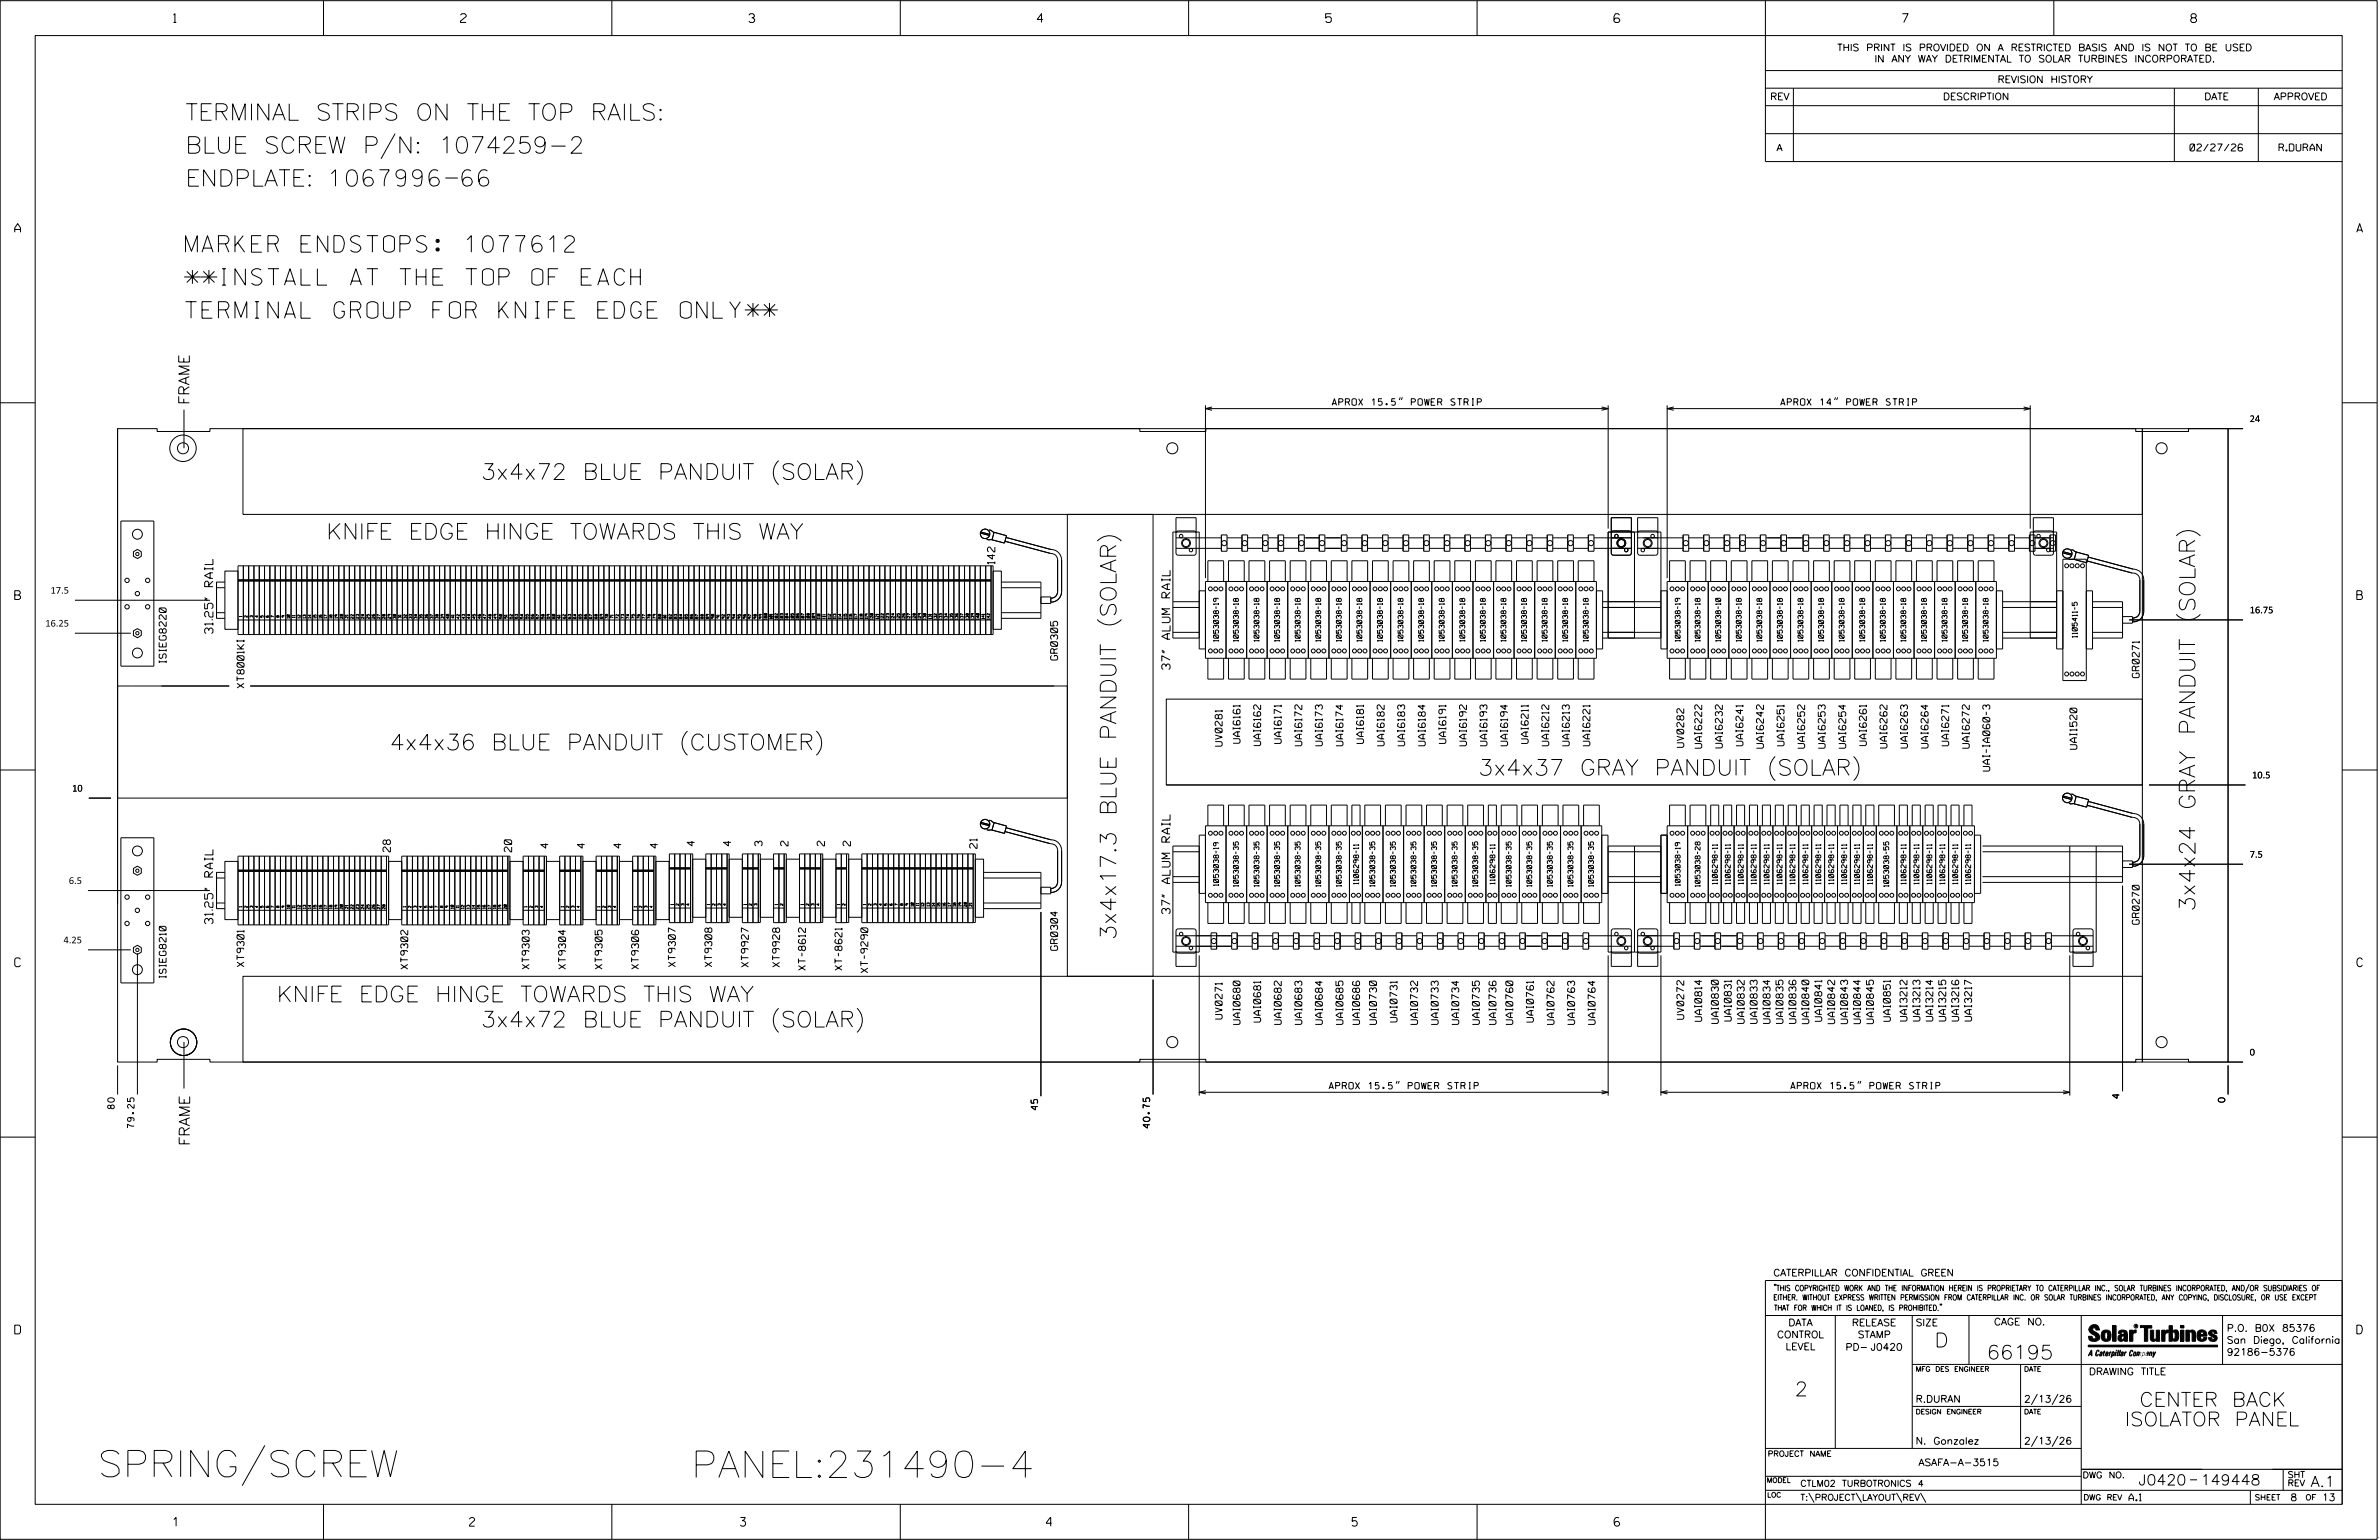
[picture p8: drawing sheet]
<svg xmlns="http://www.w3.org/2000/svg" width="864mm" height="559mm" viewBox="0 0 864 559" stroke-linecap="round" stroke-linejoin="round" font-family="sans-serif">
<defs><g id="words">
<g font-size="9.6">
<text x="35.5" y="535.9">SPRING/SCREW</text>
<text x="250.9" y="536.1">PANEL:231490-4</text>
</g>
<g font-size="6">
<text x="67.4" y="43.6">TERMINAL STRIPS ON THE TOP RAILS:</text>
<text x="67.4" y="55.6">BLUE SCREW P/N: 1074259-2</text>
<text x="67.4" y="67.6">ENDPLATE:1067996-66</text>
<text x="67.4" y="91.5">MARKER ENDSTOPS: 1077612</text>
<text x="67.4" y="103.5">**INSTALL AT THE TOP OF EACH</text>
<text x="67.4" y="115.5">TERMINAL GROUP FOR KNIFE EDGE ONLY**</text>
</g>
<g font-size="5.7">
<text x="174.6" y="174">3x4x72 BLUE PANDUIT (SOLAR)</text>
<text x="118.5" y="195.7">KNIFE EDGE HINGE TOWARDS THIS WAY</text>
<text x="141.5" y="272.1">4x4x36 BLUE PANDUIT (CUSTOMER)</text>
<text x="536.6" y="281.3">3x4x37 GRAY PANDUIT (SOLAR)</text>
<text x="796.8" y="330.7" transform="rotate(-90 796.8 330.7)">3x4x24 GRAY PANDUIT (SOLAR)</text>
<text x="405.2" y="341.1" transform="rotate(-90 405.2 341.1)">3x4x17.3 BLUE PANDUIT (SOLAR)</text>
<text x="100.5" y="363.6">KNIFE EDGE HINGE TOWARDS THIS WAY</text>
<text x="174.6" y="372.7">3x4x72 BLUE PANDUIT (SOLAR)</text>
</g>
<g font-size="5.1">
<text x="702.3" y="488.8">D</text>
<text x="721.2" y="493.2">66195</text>
<text x="651.5" y="506.5">2</text>
<text x="776.6" y="510.3">CENTER BACK</text>
<text x="771.3" y="517.4">ISOLATOR PANEL</text>
</g>
<g font-size="3.8">
<text x="68.7" y="146.9" transform="rotate(-90 68.7 146.9)">FRAME</text>
<text x="68.9" y="415.8" transform="rotate(-90 68.9 415.8)">FRAME</text>
<text x="776.3" y="538.9">J0420</text>
<text x="798.8" y="538.9">149448</text>
<text x="838.8" y="539.5">A.1</text>
</g>
<g font-size="3.2">
<text x="63" y="8.2">1</text>
<text x="167.2" y="8.2">2</text>
<text x="271.8" y="8.2">3</text>
<text x="376.5" y="8.2">4</text>
<text x="481.2" y="8.2">5</text>
<text x="690.6" y="8.2">7</text>
<text x="795.3" y="8.2">8</text>
<text x="5.4" y="84.3">A</text>
<text x="855.5" y="84.3">A</text>
<text x="5.4" y="217.5">B</text>
<text x="855.6" y="217.5">B</text>
<text x="5.4" y="350.8">C</text>
<text x="855.6" y="350.8">C</text>
<text x="5.4" y="484">D</text>
<text x="855.6" y="484">D</text>
<text x="62.8" y="553.8">1</text>
<text x="170.4" y="553.8">2</text>
<text x="268.8" y="553.8">3</text>
<text x="379.8" y="553.8">4</text>
<text x="490.8" y="553.8">5</text>
<text x="585.9" y="553.8">6</text>
</g>
<g font-size="3">
<text x="77.3" y="229.9" transform="rotate(-90 77.3 229.9)">31.25&quot; RAIL</text>
<text x="424.8" y="243" transform="rotate(-90 424.8 243)">37&quot; ALUM RAIL</text>
<text x="77.3" y="335.3" transform="rotate(-90 77.3 335.3)">31.25&quot; RAIL</text>
<text x="424.8" y="331.6" transform="rotate(-90 424.8 331.6)">37&quot; ALUM RAIL</text>
</g>
<g font-size="2.7">
<text x="361.1" y="204.6" transform="rotate(-90 361.1 204.6)">142</text>
<text x="141.7" y="309.1" transform="rotate(-90 141.7 309.1)">28</text>
<text x="185.7" y="309.1" transform="rotate(-90 185.7 309.1)">20</text>
<text x="199" y="307.8" transform="rotate(-90 199 307.8)">4</text>
<text x="212.2" y="307.8" transform="rotate(-90 212.2 307.8)">4</text>
<text x="225.5" y="307.8" transform="rotate(-90 225.5 307.8)">4</text>
<text x="238.7" y="307.8" transform="rotate(-90 238.7 307.8)">4</text>
<text x="252.1" y="307" transform="rotate(-90 252.1 307)">4</text>
<text x="265.3" y="307" transform="rotate(-90 265.3 307)">4</text>
<text x="276.7" y="307" transform="rotate(-90 276.7 307)">3</text>
<text x="286.1" y="307" transform="rotate(-90 286.1 307)">2</text>
<text x="299.3" y="307" transform="rotate(-90 299.3 307)">2</text>
<text x="308.7" y="307" transform="rotate(-90 308.7 307)">2</text>
<text x="354.7" y="307.8" transform="rotate(-90 354.7 307.8)">21</text>
</g>
<g font-size="2.5">
<text x="666.9" y="18.5">THIS PRINT IS PROVIDED ON A RESTRICTED BASIS AND IS NOT TO BE USED</text>
<text x="680.5" y="22.6">IN ANY WAY DETRIMENTAL TO SOLAR TURBINES INCORPORATED.</text>
<text x="725.1" y="30">REVISION HISTORY</text>
<text x="642.6" y="36.3">REV</text>
<text x="705.3" y="36.3">DESCRIPTION</text>
<text x="800.2" y="36.3">DATE</text>
<text x="825.4" y="36.3">APPROVED</text>
<text x="644.9" y="54.8">A</text>
<text x="795" y="54.8">02/27/26</text>
<text x="827.3" y="54.8">R.DURAN</text>
<text x="383.9" y="239.5" transform="rotate(-90 383.9 239.5)">GR0305</text>
<text x="60.3" y="240.5" transform="rotate(-90 60.3 240.5)">ISIEG8220</text>
<text x="776.6" y="245.9" transform="rotate(-90 776.6 245.9)">GR0271</text>
<text x="88.6" y="249.6" transform="rotate(-90 88.6 249.6)">XT8001KI</text>
<text x="450.2" y="269.7" transform="rotate(-90 450.2 269.7)">UAI6161</text>
<text x="465.1" y="269.8" transform="rotate(-90 465.1 269.8)">UAI6171</text>
<text x="495" y="269.8" transform="rotate(-90 495 269.8)">UAI6181</text>
<text x="524.9" y="269.8" transform="rotate(-90 524.9 269.8)">UAI6191</text>
<text x="554.7" y="269.8" transform="rotate(-90 554.7 269.8)">UAI6211</text>
<text x="443.6" y="270.8" transform="rotate(-90 443.6 270.8)">UV0281</text>
<text x="457.6" y="270.6" transform="rotate(-90 457.6 270.6)">UAI6162</text>
<text x="472.6" y="270.6" transform="rotate(-90 472.6 270.6)">UAI6172</text>
<text x="480" y="270.6" transform="rotate(-90 480 270.6)">UAI6173</text>
<text x="487.5" y="270.6" transform="rotate(-90 487.5 270.6)">UAI6174</text>
<text x="502.4" y="270.6" transform="rotate(-90 502.4 270.6)">UAI6182</text>
<text x="509.9" y="270.6" transform="rotate(-90 509.9 270.6)">UAI6183</text>
<text x="517.4" y="270.6" transform="rotate(-90 517.4 270.6)">UAI6184</text>
<text x="532.3" y="270.6" transform="rotate(-90 532.3 270.6)">UAI6192</text>
<text x="539.8" y="270.6" transform="rotate(-90 539.8 270.6)">UAI6193</text>
<text x="547.3" y="270.6" transform="rotate(-90 547.3 270.6)">UAI6194</text>
<text x="562.2" y="270.6" transform="rotate(-90 562.2 270.6)">UAI6212</text>
<text x="569.7" y="270.6" transform="rotate(-90 569.7 270.6)">UAI6213</text>
<text x="577.1" y="270.6" transform="rotate(-90 577.1 270.6)">UAI6221</text>
<text x="611.2" y="271.2" transform="rotate(-90 611.2 271.2)">UV0282</text>
<text x="617.8" y="271.5" transform="rotate(-90 617.8 271.5)">UAI6222</text>
<text x="625.2" y="271.4" transform="rotate(-90 625.2 271.4)">UAI6232</text>
<text x="632.7" y="270.6" transform="rotate(-90 632.7 270.6)">UAI6241</text>
<text x="640.2" y="271.5" transform="rotate(-90 640.2 271.5)">UAI6242</text>
<text x="647.6" y="270.6" transform="rotate(-90 647.6 270.6)">UAI6251</text>
<text x="655.1" y="271.5" transform="rotate(-90 655.1 271.5)">UAI6252</text>
<text x="662.6" y="271.5" transform="rotate(-90 662.6 271.5)">UAI6253</text>
<text x="670" y="271.5" transform="rotate(-90 670 271.5)">UAI6254</text>
<text x="677.5" y="270.6" transform="rotate(-90 677.5 270.6)">UAI6261</text>
<text x="685" y="271.4" transform="rotate(-90 685 271.4)">UAI6262</text>
<text x="692.4" y="271.4" transform="rotate(-90 692.4 271.4)">UAI6263</text>
<text x="699.9" y="271.4" transform="rotate(-90 699.9 271.4)">UAI6264</text>
<text x="707.4" y="270.6" transform="rotate(-90 707.4 270.6)">UAI6271</text>
<text x="714.9" y="271.5" transform="rotate(-90 714.9 271.5)">UAI6272</text>
<text x="753.9" y="271.9" transform="rotate(-90 753.9 271.9)">UAI1520</text>
<text x="722.3" y="279.8" transform="rotate(-90 722.3 279.8)">UAI-IA060-3</text>
<text x="776.6" y="335.4" transform="rotate(-90 776.6 335.4)">GR0270</text>
<text x="383.9" y="344.9" transform="rotate(-90 383.9 344.9)">GR0304</text>
<text x="88.6" y="350.8" transform="rotate(-90 88.6 350.8)">XT9301</text>
<text x="148" y="351.6" transform="rotate(-90 148 351.6)">XT9302</text>
<text x="192.1" y="351.6" transform="rotate(-90 192.1 351.6)">XT9303</text>
<text x="205.3" y="351.6" transform="rotate(-90 205.3 351.6)">XT9304</text>
<text x="218.6" y="351.6" transform="rotate(-90 218.6 351.6)">XT9305</text>
<text x="231.8" y="351.6" transform="rotate(-90 231.8 351.6)">XT9306</text>
<text x="245.2" y="350.8" transform="rotate(-90 245.2 350.8)">XT9307</text>
<text x="258.4" y="350.8" transform="rotate(-90 258.4 350.8)">XT9308</text>
<text x="271.7" y="350.9" transform="rotate(-90 271.7 350.9)">XT9927</text>
<text x="283" y="350.9" transform="rotate(-90 283 350.9)">XT9928</text>
<text x="292.4" y="352" transform="rotate(-90 292.4 352)">XT-8612</text>
<text x="305.6" y="352" transform="rotate(-90 305.6 352)">XT-8621</text>
<text x="315" y="352.9" transform="rotate(-90 315 352.9)">XT-9290</text>
<text x="60.3" y="354.8" transform="rotate(-90 60.3 354.8)">ISIEG8210</text>
<text x="443.6" y="369.8" transform="rotate(-90 443.6 369.8)">UV0271</text>
<text x="450.2" y="371.7" transform="rotate(-90 450.2 371.7)">UAI0680</text>
<text x="457.6" y="370.9" transform="rotate(-90 457.6 370.9)">UAI0681</text>
<text x="465.1" y="371.7" transform="rotate(-90 465.1 371.7)">UAI0682</text>
<text x="472.6" y="371.7" transform="rotate(-90 472.6 371.7)">UAI0683</text>
<text x="480" y="371.7" transform="rotate(-90 480 371.7)">UAI0684</text>
<text x="487.5" y="371.7" transform="rotate(-90 487.5 371.7)">UAI0685</text>
<text x="493.5" y="371.7" transform="rotate(-90 493.5 371.7)">UAI0686</text>
<text x="499.7" y="371.7" transform="rotate(-90 499.7 371.7)">UAI0730</text>
<text x="507.1" y="370.8" transform="rotate(-90 507.1 370.8)">UAI0731</text>
<text x="514.6" y="371.7" transform="rotate(-90 514.6 371.7)">UAI0732</text>
<text x="522.1" y="371.7" transform="rotate(-90 522.1 371.7)">UAI0733</text>
<text x="529.6" y="371.7" transform="rotate(-90 529.6 371.7)">UAI0734</text>
<text x="537" y="371.7" transform="rotate(-90 537 371.7)">UAI0735</text>
<text x="543.1" y="371.7" transform="rotate(-90 543.1 371.7)">UAI0736</text>
<text x="549.2" y="371.7" transform="rotate(-90 549.2 371.7)">UAI0760</text>
<text x="556.7" y="370.9" transform="rotate(-90 556.7 370.9)">UAI0761</text>
<text x="564.1" y="371.7" transform="rotate(-90 564.1 371.7)">UAI0762</text>
<text x="571.6" y="371.7" transform="rotate(-90 571.6 371.7)">UAI0763</text>
<text x="579.1" y="371.7" transform="rotate(-90 579.1 371.7)">UAI0764</text>
<text x="611.2" y="369.9" transform="rotate(-90 611.2 369.9)">UV0272</text>
<text x="617.8" y="370.6" transform="rotate(-90 617.8 370.6)">UAI0814</text>
<text x="623.8" y="371.4" transform="rotate(-90 623.8 371.4)">UAI0830</text>
<text x="628.5" y="370.5" transform="rotate(-90 628.5 370.5)">UAI0831</text>
<text x="633.2" y="371.4" transform="rotate(-90 633.2 371.4)">UAI0832</text>
<text x="637.9" y="371.4" transform="rotate(-90 637.9 371.4)">UAI0833</text>
<text x="642.6" y="371.4" transform="rotate(-90 642.6 371.4)">UAI0834</text>
<text x="647.2" y="371.4" transform="rotate(-90 647.2 371.4)">UAI0835</text>
<text x="651.9" y="371.4" transform="rotate(-90 651.9 371.4)">UAI0836</text>
<text x="656.6" y="371.4" transform="rotate(-90 656.6 371.4)">UAI0840</text>
<text x="661.3" y="370.6" transform="rotate(-90 661.3 370.6)">UAI0841</text>
<text x="666" y="371.4" transform="rotate(-90 666 371.4)">UAI0842</text>
<text x="670.7" y="371.4" transform="rotate(-90 670.7 371.4)">UAI0843</text>
<text x="675.4" y="371.4" transform="rotate(-90 675.4 371.4)">UAI0844</text>
<text x="680.1" y="371.4" transform="rotate(-90 680.1 371.4)">UAI0845</text>
<text x="686.2" y="370.6" transform="rotate(-90 686.2 370.6)">UAI0851</text>
<text x="692.3" y="370.5" transform="rotate(-90 692.3 370.5)">UAI3212</text>
<text x="696.9" y="370.5" transform="rotate(-90 696.9 370.5)">UAI3213</text>
<text x="701.6" y="370.5" transform="rotate(-90 701.6 370.5)">UAI3214</text>
<text x="706.3" y="370.5" transform="rotate(-90 706.3 370.5)">UAI3215</text>
<text x="711" y="370.5" transform="rotate(-90 711 370.5)">UAI3216</text>
<text x="715.7" y="370.5" transform="rotate(-90 715.7 370.5)">UAI3217</text>
<text x="643.8" y="463">CATERPILLAR CONFIDENTIAL GREEN</text>
<text x="645.1" y="485.5">CONTROL</text>
<text x="649.2" y="481.1">DATA</text>
<text x="672.3" y="481.1">RELEASE</text>
<text x="674.4" y="485.5">STAMP</text>
<text x="695.4" y="481.1">SIZE</text>
<text x="723.8" y="480.8">CAGE NO.</text>
<text x="808.4" y="483.1">P.O. B0X 85376</text>
<text x="648.2" y="489.8">LEVEL</text>
<text x="669.9" y="490">PD- J0420</text>
<text x="808.4" y="487.5">San Diego, California</text>
<text x="808.4" y="491.8">92186-5376</text>
<text x="758.3" y="498.9">DRAWING TITLE</text>
<text x="695.4" y="508.9">R.DURAN</text>
<text x="734.8" y="508.9">2/13/26</text>
<text x="695.4" y="524.1">N. Gonzalez</text>
<text x="734.8" y="524.1">2/13/26</text>
<text x="696.4" y="531.9">ASAFA-A-3515</text>
<text x="772.8" y="544.6">A.1</text>
<text x="831.4" y="544.6">8</text>
<text x="842.9" y="544.6">13</text>
</g>
<g font-size="2.4">
<text x="483.6" y="147.1">APROX 15.5&quot; POWER STRIP</text>
<text x="646.4" y="147.1">APROX 14&quot; POWER STRIP</text>
<text x="816.7" y="153.1">24</text>
<text x="18.3" y="215.4">17.5</text>
<text x="16.4" y="227.4">16.25</text>
<text x="816.7" y="222.5">16.75</text>
<text x="26.2" y="287.2">10</text>
<text x="817.5" y="282.4">10.5</text>
<text x="816.7" y="311.2">7.5</text>
<text x="25" y="320.7">6.5</text>
<text x="23.1" y="342.3">4.25</text>
<text x="816.7" y="383">0</text>
<text x="482.5" y="395.2">APROX 15.5&quot; POWER STRIP</text>
<text x="650" y="395.2">APROX 15.5&quot; POWER STRIP</text>
<text x="769.3" y="398.5" transform="rotate(-90 769.3 398.5)">4</text>
<text x="807.6" y="399.9" transform="rotate(-90 807.6 399.9)">0</text>
<text x="41.5" y="402.3" transform="rotate(-90 41.5 402.3)">80</text>
<text x="376.7" y="402.7" transform="rotate(-90 376.7 402.7)">45</text>
<text x="48.7" y="409.3" transform="rotate(-90 48.7 409.3)">79.25</text>
<text x="417.4" y="409.3" transform="rotate(-90 417.4 409.3)">40.75</text>
</g>
<g font-size="2.3">
<text x="653.5" y="539.4">CTLM02 TURBOTRONICS 4</text>
<text x="756" y="536.3">DWG NO.</text>
<text x="830.4" y="539.3">REV</text>
<text x="830.4" y="536.2">SHT</text>
<text x="653.5" y="544.5">T:\PROJECT\LAYOUT\REV\</text>
</g>
<g font-size="2">
<text x="643.8" y="468.4">&quot;THIS COPYRIGHTED WORK AND THE INFORMATION HEREIN IS PROPRIETARY TO CATERPILLAR INC., SOLAR TURBINES INCORPORATED, AND/OR SUBSIDIARIES OF</text>
<text x="643.8" y="471.8">EITHER. WITHOUT EXPRESS WRITTEN PERMISSION FROM CATERPILLAR INC. OR SOLAR TURBINES INCORPORATED, ANY COPYING, DISCLOSURE, OR USE EXCEPT</text>
<text x="644" y="475.6">THAT FOR WHICH IT IS LOANED, IS PROHIBITED.&quot;</text>
<text x="641.7" y="528.5">PROJECT NAME</text>
<text x="756.3" y="544.3">DWG REV</text>
<text x="818.5" y="544.3">SHEET</text>
<text x="836.9" y="544.3">OF</text>
</g>
<g font-size="1.8">
<text x="442.3" y="232.8" transform="rotate(-90 442.3 232.8)">1053038-19</text>
<text x="449.6" y="232.8" transform="rotate(-90 449.6 232.8)">1053038-18</text>
<text x="457" y="232.8" transform="rotate(-90 457 232.8)">1053038-18</text>
<text x="464.5" y="232.8" transform="rotate(-90 464.5 232.8)">1053038-18</text>
<text x="472" y="232.8" transform="rotate(-90 472 232.8)">1053038-18</text>
<text x="479.4" y="232.8" transform="rotate(-90 479.4 232.8)">1053038-18</text>
<text x="486.9" y="232.8" transform="rotate(-90 486.9 232.8)">1053038-18</text>
<text x="494.4" y="232.8" transform="rotate(-90 494.4 232.8)">1053038-18</text>
<text x="501.9" y="232.8" transform="rotate(-90 501.9 232.8)">1053038-18</text>
<text x="509.3" y="232.8" transform="rotate(-90 509.3 232.8)">1053038-18</text>
<text x="516.8" y="232.8" transform="rotate(-90 516.8 232.8)">1053038-18</text>
<text x="524.3" y="232.8" transform="rotate(-90 524.3 232.8)">1053038-18</text>
<text x="531.7" y="232.8" transform="rotate(-90 531.7 232.8)">1053038-18</text>
<text x="539.2" y="232.8" transform="rotate(-90 539.2 232.8)">1053038-18</text>
<text x="546.7" y="232.8" transform="rotate(-90 546.7 232.8)">1053038-18</text>
<text x="554.1" y="232.8" transform="rotate(-90 554.1 232.8)">1053038-18</text>
<text x="561.6" y="232.8" transform="rotate(-90 561.6 232.8)">1053038-18</text>
<text x="569.1" y="232.8" transform="rotate(-90 569.1 232.8)">1053038-18</text>
<text x="576.5" y="232.8" transform="rotate(-90 576.5 232.8)">1053038-18</text>
<text x="609.9" y="232.8" transform="rotate(-90 609.9 232.8)">1053038-19</text>
<text x="617.2" y="232.8" transform="rotate(-90 617.2 232.8)">1053038-18</text>
<text x="624.6" y="232.8" transform="rotate(-90 624.6 232.8)">1053038-10</text>
<text x="632.1" y="232.8" transform="rotate(-90 632.1 232.8)">1053038-18</text>
<text x="639.6" y="232.8" transform="rotate(-90 639.6 232.8)">1053038-18</text>
<text x="647" y="232.8" transform="rotate(-90 647 232.8)">1053038-18</text>
<text x="654.5" y="232.8" transform="rotate(-90 654.5 232.8)">1053038-18</text>
<text x="662" y="232.8" transform="rotate(-90 662 232.8)">1053038-18</text>
<text x="669.4" y="232.8" transform="rotate(-90 669.4 232.8)">1053038-18</text>
<text x="676.9" y="232.8" transform="rotate(-90 676.9 232.8)">1053038-18</text>
<text x="684.4" y="232.8" transform="rotate(-90 684.4 232.8)">1053038-18</text>
<text x="691.8" y="232.8" transform="rotate(-90 691.8 232.8)">1053038-18</text>
<text x="699.3" y="232.8" transform="rotate(-90 699.3 232.8)">1053038-18</text>
<text x="706.8" y="232.8" transform="rotate(-90 706.8 232.8)">1053038-18</text>
<text x="714.3" y="232.8" transform="rotate(-90 714.3 232.8)">1053038-18</text>
<text x="721.7" y="232.8" transform="rotate(-90 721.7 232.8)">1053038-18</text>
<text x="754" y="231.3" transform="rotate(-90 754 231.3)">1105411-5</text>
<text x="442.3" y="321.4" transform="rotate(-90 442.3 321.4)">1053038-19</text>
<text x="449.6" y="321.7" transform="rotate(-90 449.6 321.7)">1053038-35</text>
<text x="457" y="321.7" transform="rotate(-90 457 321.7)">1053038-35</text>
<text x="464.5" y="321.7" transform="rotate(-90 464.5 321.7)">1053038-35</text>
<text x="472" y="321.7" transform="rotate(-90 472 321.7)">1053038-35</text>
<text x="479.4" y="321.7" transform="rotate(-90 479.4 321.7)">1053038-35</text>
<text x="486.9" y="321.7" transform="rotate(-90 486.9 321.7)">1053038-35</text>
<text x="493.2" y="320.8" transform="rotate(-90 493.2 320.8)">1106298-11</text>
<text x="499.1" y="321.7" transform="rotate(-90 499.1 321.7)">1053038-35</text>
<text x="506.5" y="321.7" transform="rotate(-90 506.5 321.7)">1053038-35</text>
<text x="514" y="321.7" transform="rotate(-90 514 321.7)">1053038-35</text>
<text x="521.5" y="321.7" transform="rotate(-90 521.5 321.7)">1053038-35</text>
<text x="529" y="321.7" transform="rotate(-90 529 321.7)">1053038-35</text>
<text x="536.4" y="321.7" transform="rotate(-90 536.4 321.7)">1053038-35</text>
<text x="542.7" y="320.8" transform="rotate(-90 542.7 320.8)">1106298-11</text>
<text x="548.6" y="321.7" transform="rotate(-90 548.6 321.7)">1053038-35</text>
<text x="556.1" y="321.7" transform="rotate(-90 556.1 321.7)">1053038-35</text>
<text x="563.5" y="321.7" transform="rotate(-90 563.5 321.7)">1053038-35</text>
<text x="571" y="321.7" transform="rotate(-90 571 321.7)">1053038-35</text>
<text x="578.5" y="321.7" transform="rotate(-90 578.5 321.7)">1053038-35</text>
<text x="609.9" y="321.4" transform="rotate(-90 609.9 321.4)">1053038-19</text>
<text x="617.2" y="321.7" transform="rotate(-90 617.2 321.7)">1053038-28</text>
<text x="623.4" y="320.8" transform="rotate(-90 623.4 320.8)">1106298-11</text>
<text x="628.1" y="320.8" transform="rotate(-90 628.1 320.8)">1106298-11</text>
<text x="632.8" y="320.8" transform="rotate(-90 632.8 320.8)">1106298-11</text>
<text x="637.5" y="320.8" transform="rotate(-90 637.5 320.8)">1106298-11</text>
<text x="642.2" y="320.8" transform="rotate(-90 642.2 320.8)">1106298-11</text>
<text x="646.9" y="320.8" transform="rotate(-90 646.9 320.8)">1106298-11</text>
<text x="651.6" y="320.8" transform="rotate(-90 651.6 320.8)">1106298-11</text>
<text x="656.3" y="320.8" transform="rotate(-90 656.3 320.8)">1106298-11</text>
<text x="661" y="320.8" transform="rotate(-90 661 320.8)">1106298-11</text>
<text x="665.7" y="320.8" transform="rotate(-90 665.7 320.8)">1106298-11</text>
<text x="670.4" y="320.8" transform="rotate(-90 670.4 320.8)">1106298-11</text>
<text x="675" y="320.8" transform="rotate(-90 675 320.8)">1106298-11</text>
<text x="679.7" y="320.8" transform="rotate(-90 679.7 320.8)">1106298-11</text>
<text x="685.6" y="321.7" transform="rotate(-90 685.6 321.7)">1053038-55</text>
<text x="691.9" y="320.8" transform="rotate(-90 691.9 320.8)">1106298-11</text>
<text x="696.6" y="320.8" transform="rotate(-90 696.6 320.8)">1106298-11</text>
<text x="701.3" y="320.8" transform="rotate(-90 701.3 320.8)">1106298-11</text>
<text x="706" y="320.8" transform="rotate(-90 706 320.8)">1106298-11</text>
<text x="710.7" y="320.8" transform="rotate(-90 710.7 320.8)">1106298-11</text>
<text x="715.4" y="320.8" transform="rotate(-90 715.4 320.8)">1106298-11</text>
<text x="695.4" y="497.6">MFG DES ENGINEER</text>
<text x="734.8" y="497.6">DATE</text>
<text x="695.4" y="513.1">DESIGN ENGINEER</text>
<text x="734.8" y="513.1">DATE</text>
<text x="641.3" y="538">MODEL</text>
<text x="641.5" y="543.3">LOC</text>
</g>
<g font-size="1">
<text x="87.9" y="223.9" transform="rotate(-90 87.9 223.9)">1</text>
<text x="89.8" y="224" transform="rotate(-90 89.8 224)">2</text>
<text x="91.7" y="224" transform="rotate(-90 91.7 224)">3</text>
<text x="93.6" y="224" transform="rotate(-90 93.6 224)">4</text>
<text x="95.6" y="224" transform="rotate(-90 95.6 224)">5</text>
<text x="97.5" y="224" transform="rotate(-90 97.5 224)">6</text>
<text x="101.3" y="224" transform="rotate(-90 101.3 224)">8</text>
<text x="103.2" y="224" transform="rotate(-90 103.2 224)">9</text>
<text x="105.2" y="224.3" transform="rotate(-90 105.2 224.3)">10</text>
<text x="107.1" y="224.2" transform="rotate(-90 107.1 224.2)">11</text>
<text x="109" y="224.3" transform="rotate(-90 109 224.3)">12</text>
<text x="110.9" y="224.3" transform="rotate(-90 110.9 224.3)">13</text>
<text x="112.9" y="224.3" transform="rotate(-90 112.9 224.3)">14</text>
<text x="114.8" y="224.3" transform="rotate(-90 114.8 224.3)">15</text>
<text x="116.7" y="224.3" transform="rotate(-90 116.7 224.3)">16</text>
<text x="118.6" y="224.3" transform="rotate(-90 118.6 224.3)">17</text>
<text x="120.6" y="224.3" transform="rotate(-90 120.6 224.3)">18</text>
<text x="122.5" y="224.3" transform="rotate(-90 122.5 224.3)">19</text>
<text x="124.4" y="224.5" transform="rotate(-90 124.4 224.5)">20</text>
<text x="126.3" y="224.3" transform="rotate(-90 126.3 224.3)">21</text>
<text x="128.3" y="224.5" transform="rotate(-90 128.3 224.5)">22</text>
<text x="130.2" y="224.5" transform="rotate(-90 130.2 224.5)">23</text>
<text x="132.1" y="224.5" transform="rotate(-90 132.1 224.5)">24</text>
<text x="134" y="224.5" transform="rotate(-90 134 224.5)">25</text>
<text x="136" y="224.5" transform="rotate(-90 136 224.5)">26</text>
<text x="137.9" y="224.5" transform="rotate(-90 137.9 224.5)">27</text>
<text x="139.8" y="224.5" transform="rotate(-90 139.8 224.5)">28</text>
<text x="141.7" y="224.5" transform="rotate(-90 141.7 224.5)">29</text>
<text x="143.7" y="224.5" transform="rotate(-90 143.7 224.5)">30</text>
<text x="145.6" y="224.3" transform="rotate(-90 145.6 224.3)">31</text>
<text x="147.5" y="224.5" transform="rotate(-90 147.5 224.5)">32</text>
<text x="149.4" y="224.5" transform="rotate(-90 149.4 224.5)">33</text>
<text x="151.4" y="224.5" transform="rotate(-90 151.4 224.5)">34</text>
<text x="153.3" y="224.5" transform="rotate(-90 153.3 224.5)">35</text>
<text x="155.2" y="224.5" transform="rotate(-90 155.2 224.5)">36</text>
<text x="157.1" y="224.5" transform="rotate(-90 157.1 224.5)">37</text>
<text x="159.1" y="224.5" transform="rotate(-90 159.1 224.5)">38</text>
<text x="161" y="224.5" transform="rotate(-90 161 224.5)">39</text>
<text x="162.9" y="224.5" transform="rotate(-90 162.9 224.5)">40</text>
<text x="164.8" y="224.3" transform="rotate(-90 164.8 224.3)">41</text>
<text x="166.8" y="224.5" transform="rotate(-90 166.8 224.5)">42</text>
<text x="168.7" y="224.5" transform="rotate(-90 168.7 224.5)">43</text>
<text x="170.6" y="224.5" transform="rotate(-90 170.6 224.5)">44</text>
<text x="172.5" y="224.5" transform="rotate(-90 172.5 224.5)">45</text>
<text x="174.5" y="224.5" transform="rotate(-90 174.5 224.5)">46</text>
<text x="176.4" y="224.5" transform="rotate(-90 176.4 224.5)">47</text>
<text x="178.3" y="224.5" transform="rotate(-90 178.3 224.5)">48</text>
<text x="180.2" y="224.5" transform="rotate(-90 180.2 224.5)">49</text>
<text x="182.2" y="224.5" transform="rotate(-90 182.2 224.5)">50</text>
<text x="184.1" y="224.3" transform="rotate(-90 184.1 224.3)">51</text>
<text x="186" y="224.5" transform="rotate(-90 186 224.5)">52</text>
<text x="187.9" y="224.5" transform="rotate(-90 187.9 224.5)">53</text>
<text x="189.9" y="224.5" transform="rotate(-90 189.9 224.5)">54</text>
<text x="191.8" y="224.5" transform="rotate(-90 191.8 224.5)">55</text>
<text x="193.7" y="224.5" transform="rotate(-90 193.7 224.5)">56</text>
<text x="195.6" y="224.5" transform="rotate(-90 195.6 224.5)">57</text>
<text x="197.6" y="224.5" transform="rotate(-90 197.6 224.5)">58</text>
<text x="199.5" y="224.5" transform="rotate(-90 199.5 224.5)">59</text>
<text x="201.4" y="224.5" transform="rotate(-90 201.4 224.5)">60</text>
<text x="203.3" y="224.3" transform="rotate(-90 203.3 224.3)">61</text>
<text x="205.3" y="224.5" transform="rotate(-90 205.3 224.5)">62</text>
<text x="207.2" y="224.5" transform="rotate(-90 207.2 224.5)">63</text>
<text x="209.1" y="224.5" transform="rotate(-90 209.1 224.5)">64</text>
<text x="211" y="224.5" transform="rotate(-90 211 224.5)">65</text>
<text x="213" y="224.5" transform="rotate(-90 213 224.5)">66</text>
<text x="216.8" y="224.5" transform="rotate(-90 216.8 224.5)">68</text>
<text x="220.7" y="224.5" transform="rotate(-90 220.7 224.5)">70</text>
<text x="222.6" y="224.3" transform="rotate(-90 222.6 224.3)">71</text>
<text x="224.5" y="224.5" transform="rotate(-90 224.5 224.5)">72</text>
<text x="226.4" y="224.5" transform="rotate(-90 226.4 224.5)">73</text>
<text x="228.4" y="224.5" transform="rotate(-90 228.4 224.5)">74</text>
<text x="230.3" y="224.5" transform="rotate(-90 230.3 224.5)">75</text>
<text x="234.1" y="224.5" transform="rotate(-90 234.1 224.5)">77</text>
<text x="236.1" y="224.5" transform="rotate(-90 236.1 224.5)">78</text>
<text x="238" y="224.5" transform="rotate(-90 238 224.5)">79</text>
<text x="239.9" y="224.5" transform="rotate(-90 239.9 224.5)">80</text>
<text x="241.8" y="224.3" transform="rotate(-90 241.8 224.3)">81</text>
<text x="243.8" y="224.5" transform="rotate(-90 243.8 224.5)">82</text>
<text x="245.7" y="224.5" transform="rotate(-90 245.7 224.5)">83</text>
<text x="247.6" y="224.5" transform="rotate(-90 247.6 224.5)">84</text>
<text x="249.5" y="224.5" transform="rotate(-90 249.5 224.5)">85</text>
<text x="251.5" y="224.5" transform="rotate(-90 251.5 224.5)">86</text>
<text x="253.4" y="224.5" transform="rotate(-90 253.4 224.5)">87</text>
<text x="255.3" y="224.5" transform="rotate(-90 255.3 224.5)">88</text>
<text x="257.2" y="224.5" transform="rotate(-90 257.2 224.5)">89</text>
<text x="259.2" y="224.5" transform="rotate(-90 259.2 224.5)">90</text>
<text x="261.1" y="224.3" transform="rotate(-90 261.1 224.3)">91</text>
<text x="263" y="224.5" transform="rotate(-90 263 224.5)">92</text>
<text x="264.9" y="224.5" transform="rotate(-90 264.9 224.5)">93</text>
<text x="266.9" y="224.5" transform="rotate(-90 266.9 224.5)">94</text>
<text x="268.8" y="224.5" transform="rotate(-90 268.8 224.5)">95</text>
<text x="270.7" y="224.5" transform="rotate(-90 270.7 224.5)">96</text>
<text x="272.6" y="224.5" transform="rotate(-90 272.6 224.5)">97</text>
<text x="274.6" y="224.5" transform="rotate(-90 274.6 224.5)">98</text>
<text x="276.5" y="224.5" transform="rotate(-90 276.5 224.5)">99</text>
<text x="278.4" y="224.8" transform="rotate(-90 278.4 224.8)">100</text>
<text x="280.3" y="224.6" transform="rotate(-90 280.3 224.6)">101</text>
<text x="282.3" y="224.8" transform="rotate(-90 282.3 224.8)">102</text>
<text x="284.2" y="224.8" transform="rotate(-90 284.2 224.8)">103</text>
<text x="286.1" y="224.8" transform="rotate(-90 286.1 224.8)">104</text>
<text x="288" y="224.8" transform="rotate(-90 288 224.8)">105</text>
<text x="290" y="224.8" transform="rotate(-90 290 224.8)">106</text>
<text x="291.9" y="224.8" transform="rotate(-90 291.9 224.8)">107</text>
<text x="293.8" y="224.8" transform="rotate(-90 293.8 224.8)">108</text>
<text x="295.7" y="224.8" transform="rotate(-90 295.7 224.8)">109</text>
<text x="297.7" y="224.6" transform="rotate(-90 297.7 224.6)">110</text>
<text x="299.6" y="224.5" transform="rotate(-90 299.6 224.5)">111</text>
<text x="301.5" y="224.6" transform="rotate(-90 301.5 224.6)">112</text>
<text x="303.4" y="224.6" transform="rotate(-90 303.4 224.6)">113</text>
<text x="305.4" y="224.6" transform="rotate(-90 305.4 224.6)">114</text>
<text x="307.3" y="224.6" transform="rotate(-90 307.3 224.6)">115</text>
<text x="309.2" y="224.6" transform="rotate(-90 309.2 224.6)">116</text>
<text x="311.1" y="224.6" transform="rotate(-90 311.1 224.6)">117</text>
<text x="313.1" y="224.6" transform="rotate(-90 313.1 224.6)">118</text>
<text x="315" y="224.6" transform="rotate(-90 315 224.6)">119</text>
<text x="316.9" y="224.8" transform="rotate(-90 316.9 224.8)">120</text>
<text x="318.8" y="224.6" transform="rotate(-90 318.8 224.6)">121</text>
<text x="320.8" y="224.8" transform="rotate(-90 320.8 224.8)">122</text>
<text x="322.7" y="224.8" transform="rotate(-90 322.7 224.8)">123</text>
<text x="324.6" y="224.8" transform="rotate(-90 324.6 224.8)">124</text>
<text x="326.5" y="224.8" transform="rotate(-90 326.5 224.8)">125</text>
<text x="328.5" y="224.8" transform="rotate(-90 328.5 224.8)">126</text>
<text x="330.4" y="224.8" transform="rotate(-90 330.4 224.8)">127</text>
<text x="332.3" y="224.8" transform="rotate(-90 332.3 224.8)">128</text>
<text x="334.2" y="224.8" transform="rotate(-90 334.2 224.8)">129</text>
<text x="336.2" y="224.8" transform="rotate(-90 336.2 224.8)">130</text>
<text x="338.1" y="224.6" transform="rotate(-90 338.1 224.6)">131</text>
<text x="340" y="224.8" transform="rotate(-90 340 224.8)">132</text>
<text x="341.9" y="224.8" transform="rotate(-90 341.9 224.8)">133</text>
<text x="343.9" y="224.8" transform="rotate(-90 343.9 224.8)">134</text>
<text x="345.8" y="224.8" transform="rotate(-90 345.8 224.8)">135</text>
<text x="347.7" y="224.8" transform="rotate(-90 347.7 224.8)">136</text>
<text x="349.6" y="224.8" transform="rotate(-90 349.6 224.8)">137</text>
<text x="351.6" y="224.8" transform="rotate(-90 351.6 224.8)">138</text>
<text x="353.5" y="224.8" transform="rotate(-90 353.5 224.8)">139</text>
<text x="355.4" y="224.8" transform="rotate(-90 355.4 224.8)">140</text>
<text x="357.3" y="224.6" transform="rotate(-90 357.3 224.6)">141</text>
<text x="359.3" y="224.8" transform="rotate(-90 359.3 224.8)">142</text>
<text x="87.9" y="329.2" transform="rotate(-90 87.9 329.2)">1</text>
<text x="89.8" y="329.4" transform="rotate(-90 89.8 329.4)">2</text>
<text x="91.7" y="329.4" transform="rotate(-90 91.7 329.4)">3</text>
<text x="93.6" y="329.4" transform="rotate(-90 93.6 329.4)">4</text>
<text x="95.6" y="329.4" transform="rotate(-90 95.6 329.4)">5</text>
<text x="97.5" y="329.4" transform="rotate(-90 97.5 329.4)">6</text>
<text x="101.3" y="329.4" transform="rotate(-90 101.3 329.4)">8</text>
<text x="103.2" y="329.4" transform="rotate(-90 103.2 329.4)">9</text>
<text x="105.2" y="329.7" transform="rotate(-90 105.2 329.7)">10</text>
<text x="107.1" y="329.5" transform="rotate(-90 107.1 329.5)">11</text>
<text x="109" y="329.7" transform="rotate(-90 109 329.7)">12</text>
<text x="110.9" y="329.7" transform="rotate(-90 110.9 329.7)">13</text>
<text x="112.9" y="329.7" transform="rotate(-90 112.9 329.7)">14</text>
<text x="114.8" y="329.7" transform="rotate(-90 114.8 329.7)">15</text>
<text x="116.7" y="329.7" transform="rotate(-90 116.7 329.7)">16</text>
<text x="118.6" y="329.7" transform="rotate(-90 118.6 329.7)">17</text>
<text x="120.6" y="329.7" transform="rotate(-90 120.6 329.7)">18</text>
<text x="122.5" y="329.7" transform="rotate(-90 122.5 329.7)">19</text>
<text x="124.4" y="329.8" transform="rotate(-90 124.4 329.8)">20</text>
<text x="126.3" y="329.7" transform="rotate(-90 126.3 329.7)">21</text>
<text x="128.3" y="329.8" transform="rotate(-90 128.3 329.8)">22</text>
<text x="130.2" y="329.8" transform="rotate(-90 130.2 329.8)">23</text>
<text x="132.1" y="329.8" transform="rotate(-90 132.1 329.8)">24</text>
<text x="134" y="329.8" transform="rotate(-90 134 329.8)">25</text>
<text x="136" y="329.8" transform="rotate(-90 136 329.8)">26</text>
<text x="137.9" y="329.8" transform="rotate(-90 137.9 329.8)">27</text>
<text x="139.8" y="329.8" transform="rotate(-90 139.8 329.8)">28</text>
<text x="147.3" y="329.2" transform="rotate(-90 147.3 329.2)">1</text>
<text x="149.2" y="329.4" transform="rotate(-90 149.2 329.4)">2</text>
<text x="151.1" y="329.4" transform="rotate(-90 151.1 329.4)">3</text>
<text x="153.1" y="329.4" transform="rotate(-90 153.1 329.4)">4</text>
<text x="155" y="329.4" transform="rotate(-90 155 329.4)">5</text>
<text x="156.9" y="329.4" transform="rotate(-90 156.9 329.4)">6</text>
<text x="158.8" y="329.4" transform="rotate(-90 158.8 329.4)">7</text>
<text x="160.8" y="329.4" transform="rotate(-90 160.8 329.4)">8</text>
<text x="162.7" y="329.4" transform="rotate(-90 162.7 329.4)">9</text>
<text x="164.6" y="329.7" transform="rotate(-90 164.6 329.7)">10</text>
<text x="166.5" y="329.5" transform="rotate(-90 166.5 329.5)">11</text>
<text x="168.5" y="329.7" transform="rotate(-90 168.5 329.7)">12</text>
<text x="170.4" y="329.7" transform="rotate(-90 170.4 329.7)">13</text>
<text x="172.3" y="329.7" transform="rotate(-90 172.3 329.7)">14</text>
<text x="174.2" y="329.7" transform="rotate(-90 174.2 329.7)">15</text>
<text x="176.2" y="329.7" transform="rotate(-90 176.2 329.7)">16</text>
<text x="178.1" y="329.7" transform="rotate(-90 178.1 329.7)">17</text>
<text x="180" y="329.7" transform="rotate(-90 180 329.7)">18</text>
<text x="181.9" y="329.7" transform="rotate(-90 181.9 329.7)">19</text>
<text x="183.9" y="329.8" transform="rotate(-90 183.9 329.8)">20</text>
<text x="191.3" y="329.2" transform="rotate(-90 191.3 329.2)">1</text>
<text x="193.3" y="329.4" transform="rotate(-90 193.3 329.4)">2</text>
<text x="195.2" y="329.4" transform="rotate(-90 195.2 329.4)">3</text>
<text x="197.1" y="329.4" transform="rotate(-90 197.1 329.4)">4</text>
<text x="204.6" y="329.2" transform="rotate(-90 204.6 329.2)">1</text>
<text x="206.5" y="329.4" transform="rotate(-90 206.5 329.4)">2</text>
<text x="208.4" y="329.4" transform="rotate(-90 208.4 329.4)">3</text>
<text x="210.4" y="329.4" transform="rotate(-90 210.4 329.4)">4</text>
<text x="217.8" y="329.2" transform="rotate(-90 217.8 329.2)">1</text>
<text x="219.8" y="329.4" transform="rotate(-90 219.8 329.4)">2</text>
<text x="221.7" y="329.4" transform="rotate(-90 221.7 329.4)">3</text>
<text x="223.6" y="329.4" transform="rotate(-90 223.6 329.4)">4</text>
<text x="231.1" y="329.2" transform="rotate(-90 231.1 329.2)">1</text>
<text x="233" y="329.4" transform="rotate(-90 233 329.4)">2</text>
<text x="234.9" y="329.4" transform="rotate(-90 234.9 329.4)">3</text>
<text x="236.9" y="329.4" transform="rotate(-90 236.9 329.4)">4</text>
<text x="244.4" y="328.4" transform="rotate(-90 244.4 328.4)">1</text>
<text x="246.4" y="328.5" transform="rotate(-90 246.4 328.5)">2</text>
<text x="248.3" y="328.5" transform="rotate(-90 248.3 328.5)">3</text>
<text x="250.2" y="328.5" transform="rotate(-90 250.2 328.5)">4</text>
<text x="257.7" y="328.4" transform="rotate(-90 257.7 328.4)">1</text>
<text x="259.6" y="328.5" transform="rotate(-90 259.6 328.5)">2</text>
<text x="261.5" y="328.5" transform="rotate(-90 261.5 328.5)">3</text>
<text x="263.5" y="328.5" transform="rotate(-90 263.5 328.5)">4</text>
<text x="270.9" y="328.4" transform="rotate(-90 270.9 328.4)">1</text>
<text x="272.9" y="328.5" transform="rotate(-90 272.9 328.5)">2</text>
<text x="274.8" y="328.5" transform="rotate(-90 274.8 328.5)">3</text>
<text x="282.3" y="328.4" transform="rotate(-90 282.3 328.4)">1</text>
<text x="284.2" y="328.5" transform="rotate(-90 284.2 328.5)">2</text>
<text x="291.7" y="328.4" transform="rotate(-90 291.7 328.4)">1</text>
<text x="293.6" y="328.5" transform="rotate(-90 293.6 328.5)">2</text>
<text x="295.5" y="328.5" transform="rotate(-90 295.5 328.5)">3</text>
<text x="297.4" y="328.5" transform="rotate(-90 297.4 328.5)">4</text>
<text x="304.9" y="328.4" transform="rotate(-90 304.9 328.4)">1</text>
<text x="306.8" y="328.5" transform="rotate(-90 306.8 328.5)">2</text>
<text x="314.3" y="328.4" transform="rotate(-90 314.3 328.4)">1</text>
<text x="316.2" y="328.5" transform="rotate(-90 316.2 328.5)">2</text>
<text x="318.1" y="328.5" transform="rotate(-90 318.1 328.5)">3</text>
<text x="320.1" y="328.5" transform="rotate(-90 320.1 328.5)">4</text>
<text x="322" y="328.5" transform="rotate(-90 322 328.5)">5</text>
<text x="323.9" y="328.5" transform="rotate(-90 323.9 328.5)">6</text>
<text x="325.8" y="328.5" transform="rotate(-90 325.8 328.5)">7</text>
<text x="327.8" y="328.5" transform="rotate(-90 327.8 328.5)">8</text>
<text x="329.7" y="328.5" transform="rotate(-90 329.7 328.5)">9</text>
<text x="331.6" y="328.8" transform="rotate(-90 331.6 328.8)">10</text>
<text x="333.5" y="328.7" transform="rotate(-90 333.5 328.7)">11</text>
<text x="335.5" y="328.8" transform="rotate(-90 335.5 328.8)">12</text>
<text x="337.4" y="328.8" transform="rotate(-90 337.4 328.8)">13</text>
<text x="339.3" y="328.8" transform="rotate(-90 339.3 328.8)">14</text>
<text x="341.2" y="328.8" transform="rotate(-90 341.2 328.8)">15</text>
<text x="343.2" y="328.8" transform="rotate(-90 343.2 328.8)">16</text>
<text x="345.1" y="328.8" transform="rotate(-90 345.1 328.8)">17</text>
<text x="347" y="328.8" transform="rotate(-90 347 328.8)">18</text>
<text x="348.9" y="328.8" transform="rotate(-90 348.9 328.8)">19</text>
<text x="350.9" y="329" transform="rotate(-90 350.9 329)">20</text>
<text x="352.8" y="328.8" transform="rotate(-90 352.8 328.8)">21</text>
</g>
<text font-size=".9" x="775.1" y="481.7">R</text>
</g></defs>
<g fill="none" stroke="#000" stroke-width=".36">
<path d="M.1 .2h862.8v558.4h-862.8zM12.8 12.9h837.4v533h-837.4zM117.4 .2v12.7M222.1 .2v12.7M326.8 .2v12.7M431.5 .2v12.7M536.2 .2v12.7M587.9 5.5l-.5-.5h-1l-.5 1v1.7l.5 .4h1l.6-.4v-.6l-.6-.5h-1l-.5 .5M640.9 .2v58.4h209.3M745.6 .2v12.7M640.9 25.6h209.3M640.9 32h209.3"/>
<path d="M640.9 38.3h209.3M651 32v26.6M789.3 32v26.6M819.8 32v26.6M143.4 48.5l-5.1 9.1M640.9 48.5h209.3M.1 146.2h12.7M42.7 155.5v172.4M42.7 155.5h14.3v1.1h19.2v-1.1h337.6v1.1h23.9v-1.1h337.6v1.1h19.2v-1.1h14.3v229.9h-14.3v-1h-19.2v1h-337.6v-1h-23.9v1h-337.6v-1h-19.2v1h-14.3zM66.8 148.7v13.9M88.2 155.5h689.5v31.2h-689.5zM437.6 147.1v62.7"/>
<path d="M437.6 148.3h146.2M440 147.7l-2.4 .6 2.4 .6M508.3 144.2l-.4 .9M509.1 144.2l-.4 .9M581.4 147.7l2.4 .6-2.4 .6M583.8 147.1v44.7M605.2 147.1v62.7M605.2 148.3h131.8M607.6 147.7l-2.4 .6 2.4 .6M666.3 144.2l-.4 .9M667.1 144.2l-.4 .9M734.6 147.7l2.4 .6-2.4 .6"/>
<path d="M737 147.1v44.7M777.7 155.5h31.1v229.9h-31.1zM808.8 155.5h5.4M850.2 146.2h12.7M282.6 167.1a5.9 5.9 0 0 0 0 8.8M311.1 167.1a5.9 5.9 0 0 1 0 8.8M43.9 189.1h11.9v52.6h-11.9zM355.9 193.4l3.3 .9M356 193l3.3 .9M358.2 195.7l2.1 .2M359.1 192.3l1.9 .9M360.9 193.1l4.5 1.3-.8 2.7-4.5-1.2z"/>
<path d="M364.8 196.4l16.4 4.4a2.52 2.52 0 0 1 2.7 2.4v11.5a2.41 2.41 0 0 1-2.4 2.4M365.2 195l16.3 4.4a3.9 3.9 0 0 1 3.9 3.8v11.5a3.9 3.9 0 0 1-3.9 3.8M387.5 186.7h31.1v167.6h-31.1zM398.3 196.4a5.8 5.8 0 0 1 8.8 0M426.9 187.9h7.3v12.8l-.5 .7-6 .1-.7-.5zM426.9 195.2h16.4M426.9 199h16.4M426.9 193.5l.2-.6 .6-.2h5.7l.6 .2 .2 .6M443.4 194.1h2v5.9h-2zM445.4 195.2h5.4M445.4 199h5.4M450.8 194.1h2.1v5.9h-2.1z"/>
<path d="M452.9 195.2h5.4M452.9 199h5.4M458.3 194.1h2v5.9h-2zM460.3 195.2h3.7M460.3 199h3.7M464 194.1h2v5.9h-2zM466 195.2h5.4M466 199h5.4M471.4 194.1h2.1v5.9h-2.1zM473.5 195.2h5.4M473.5 199h5.4M478.9 194.1h2v5.9h-2z"/>
<path d="M480.9 195.2h6M480.9 199h6M486.9 194.1h2.1v5.9h-2.1zM489 195.2h5.4M489 199h5.4M494.4 194.1h2v5.9h-2zM496.4 195.2h5.5M496.4 199h5.5M501.9 194.1h2v5.9h-2zM503.9 195.2h5.4M503.9 199h5.4M509.3 194.1h2.1v5.9h-2.1z"/>
<path d="M511.4 195.2h5.4M511.4 199h5.4M516.8 194.1h2.1v5.9h-2.1zM518.9 195.2h5.4M518.9 199h5.4M524.3 194.1h2v5.9h-2zM526.3 195.2h5.5M526.3 199h5.5M531.8 194.1h2v5.9h-2zM533.8 195.2h5.4M533.8 199h5.4M539.2 194.1h2.1v5.9h-2.1z"/>
<path d="M541.3 195.2h5.4M541.3 199h5.4M546.7 194.1h2v5.9h-2zM548.7 195.2h5.5M548.7 199h5.5M554.2 194.1h2v5.9h-2zM556.2 195.2h5.5M556.2 199h5.5M561.7 194.1h2v5.9h-2zM563.7 195.2h5.4M563.7 199h5.4M569.1 194.1h2v5.9h-2z"/>
<path d="M571.1 195.2h5.5M571.1 199h5.5M576.6 194.1h2v5.9h-2zM578.6 195.2h13.6M578.6 199h13.6M584.9 187.9h7.3v12.8l-.5 .7-6 .1-.7-.5zM584.9 193.5l.2-.6 .6-.2h5.7l.6 .2 .2 .6M593.3 193v38.5M594.5 187.9h7.3v12.8l-.5 .7-6 .1-.8-.5zM594.5 195.2h16.4M594.5 199h16.4M601.8 193.5l-.2-.6-.6-.2h-5.7l-.6 .2-.2 .6"/>
<path d="M611 194.1h2v5.9h-2zM613 195.2h5.5M613 199h5.5M618.5 194.1h2v5.9h-2zM620.5 195.2h5.4M620.5 199h5.4M625.9 194.1h2v5.9h-2zM627.9 195.2h3.6M627.9 199h3.6M631.5 194.1h2.1v5.9h-2.1zM633.6 195.2h5.4M633.6 199h5.4"/>
<path d="M639 194.1h2.1v5.9h-2.1zM641.1 195.2h5.4M641.1 199h5.4M646.5 194.1h2v5.9h-2zM648.5 195.2h6M648.5 199h6M654.5 194.1h2.1v5.9h-2.1zM656.6 195.2h5.4M656.6 199h5.4M662 194.1h2v5.9h-2zM664 195.2h5.5M664 199h5.5"/>
<path d="M669.5 194.1h2v5.9h-2zM671.5 195.2h5.4M671.5 199h5.4M676.9 194.1h2.1v5.9h-2.1zM679 195.2h5.4M679 199h5.4M684.4 194.1h2v5.9h-2zM686.4 195.2h5.5M686.4 199h5.5M691.9 194.1h2v5.9h-2zM693.9 195.2h5.4M693.9 199h5.4"/>
<path d="M699.3 194.1h2.1v5.9h-2.1zM701.4 195.2h5.4M701.4 199h5.4M706.8 194.1h2.1v5.9h-2.1zM708.9 195.2h5.4M708.9 199h5.4M714.3 194.1h2v5.9h-2zM716.3 195.2h5.4M716.3 199h5.4M721.7 194.1h2.1v5.9h-2.1zM723.8 195.2h5.4M723.8 199h5.4"/>
<path d="M729.2 194.1h2.1v5.9h-2.1zM731.3 195.2h5.4M731.3 199h5.4M736.7 194.1h2v5.9h-2zM738.1 187.9h7.3v12.8l-.5 .7-6 .1-.7-.5zM738.1 195.2h7.3M738.1 199h7.3M738.1 193.5l.3-.6 .5-.2h5.7l.6 .2 .2 .6M744.2 194.1h2v5.9h-2zM751.9 199.4l2 .9M790 194.5a5.9 5.9 0 0 1 8.8 0M27.2 217.8h49"/>
<path d="M48.4 200.2l1.5-.8 1.4 .8v1.7l-1.4 .8-1.5-.8zM78.6 213.3h3M81.6 207.2h4.8v21.2h-4.8zM81.6 211.2h-3v13.2h3M88.3 205.3v25h272.2v-25h-274.1v25M90.2 205.3v25M90.3 205.3v25M92.2 205.3v25M94.1 205.3v25M96 205.3v25M98 205.3v25M99.9 205.3v25"/>
<path d="M101.8 205.3v25M103.7 205.3v25M105.7 205.3v25M107.6 205.3v25M109.5 205.3v25M111.4 205.3v25M113.3 205.3v25M115.3 205.3v25M117.2 205.3v25M119.1 205.3v25M121.1 205.3v25M123 205.3v25"/>
<path d="M124.9 205.3v25M126.8 205.3v25M128.8 205.3v25M130.7 205.3v25M132.6 205.3v25M134.5 205.3v25M136.5 205.3v25M138.4 205.3v25M140.3 205.3v25M142.2 205.3v25M144.1 205.3v25M146.1 205.3v25"/>
<path d="M148 205.3v25M149.9 205.3v25M151.9 205.3v25M153.8 205.3v25M155.7 205.3v25M157.6 205.3v25M159.6 205.3v25M161.5 205.3v25M163.4 205.3v25M165.3 205.3v25M167.3 205.3v25M169.2 205.3v25"/>
<path d="M171.1 205.3v25M173 205.3v25M174.9 205.3v25M176.9 205.3v25M178.8 205.3v25M180.7 205.3v25M182.7 205.3v25M184.6 205.3v25M186.5 205.3v25M188.4 205.3v25M190.4 205.3v25M192.3 205.3v25"/>
<path d="M194.2 205.3v25M196.1 205.3v25M198 205.3v25M200 205.3v25M201.9 205.3v25M203.8 205.3v25M205.7 205.3v25M207.7 205.3v25M209.6 205.3v25M211.5 205.3v25M213.5 205.3v25M215.4 205.3v25"/>
<path d="M217.3 205.3v25M219.2 205.3v25M221.2 205.3v25M223.1 205.3v25M225 205.3v25M226.9 205.3v25M228.8 205.3v25M230.8 205.3v25M232.7 205.3v25M234.6 205.3v25M236.5 205.3v25M238.5 205.3v25"/>
<path d="M240.4 205.3v25M242.3 205.3v25M244.3 205.3v25M246.2 205.3v25M248.1 205.3v25M250 205.3v25M252 205.3v25M253.9 205.3v25M255.8 205.3v25M257.7 205.3v25M259.6 205.3v25M261.6 205.3v25"/>
<path d="M263.5 205.3v25M265.4 205.3v25M267.3 205.3v25M269.3 205.3v25M271.2 205.3v25M273.1 205.3v25M275.1 205.3v25M277 205.3v25M278.9 205.3v25M280.8 205.3v25M282.8 205.3v25M284.7 205.3v25"/>
<path d="M286.6 205.3v25M288.5 205.3v25M290.4 205.3v25M292.4 205.3v25M294.3 205.3v25M296.2 205.3v25M298.1 205.3v25M300.1 205.3v25M302 205.3v25M303.9 205.3v25M305.9 205.3v25M307.8 205.3v25"/>
<path d="M309.7 205.3v25M311.6 205.3v25M313.5 205.3v25M315.5 205.3v25M317.4 205.3v25M319.3 205.3v25M321.2 205.3v25M323.2 205.3v25M325.1 205.3v25M327 205.3v25M328.9 205.3v25M329 205.3v25"/>
<path d="M330.9 205.3v25M332.8 205.3v25M334.7 205.3v25M336.7 205.3v25M338.6 205.3v25M340.5 205.3v25M342.4 205.3v25M344.3 205.3v25M346.3 205.3v25M348.2 205.3v25M350.1 205.3v25M352 205.3v25"/>
<path d="M354 205.3v25M355.9 205.3v25M357.8 205.3v25M359.8 205.3v25M360.5 207.2h3v21.2h-3zM363.5 211.2h14.4v13.2h-14.4M363.5 213.3h14.3M377.9 216.6h3.6v2.4h-3.6M425.8 218.3h9.5M435.3 214.4h2.3M437.6 211h141.9v27.9h-141.9zM438.2 211h.1"/>
<path d="M438.5 211v-7.5h5.7v7.5M444.5 211h.1M445.1 211v27.9M445.6 211h.1M445.9 211v-7.5h5.8v7.5M452 211h.1M452.5 211v27.9M453.1 211h.1M453.4 211v-7.5h5.7v7.5M459.4 211h.1M460 211v27.9M460.6 211h.1"/>
<path d="M460.9 211v-7.5h5.7v7.5M466.9 211h.1M467.5 211v27.9M468 211h.1M468.3 211v-7.5h5.8v7.5M474.4 211h.1M474.9 211v27.9M475.5 211h.1M475.8 211v-7.5h5.7v7.5M481.8 211h.1M482.4 211v27.9M483 211h.1"/>
<path d="M483.3 211v-7.5h5.7v7.5M489.3 211h.1M489.9 211v27.9M490.4 211h.1M490.7 211v-7.5h5.8v7.5M496.8 211h.1M497.3 211v27.9M497.9 211h.1M498.2 211v-7.5h5.7v7.5M504.3 211h.1M504.8 211v27.9M505.4 211h.1"/>
<path d="M505.7 211v-7.5h5.7v7.5M511.7 211h.1M512.3 211v27.9M512.9 211h.1M513.2 211v-7.5h5.7v7.5M519.2 211h.1M519.7 211v27.9M520.3 211h.1M520.6 211v-7.5h5.7v7.5M526.7 211h.1M527.2 211v27.9M527.8 211h.1"/>
<path d="M528.1 211v-7.5h5.7v7.5M534.1 211h.1M534.7 211v27.9M535.3 211h.1M535.6 211v-7.5h5.7v7.5M541.6 211h.1M542.2 211v27.9M542.7 211h.1M543 211v-7.5h5.7v7.5M549.1 211h.1M549.6 211v27.9M550.2 211h.1"/>
<path d="M550.5 211v-7.5h5.7v7.5M556.5 211h.1M557.1 211v27.9M557.7 211h.1M558 211v-7.5h5.7v7.5M564 211h.1M564.6 211v27.9M565.1 211h.1M565.5 211v-7.5h5.7v7.5M571.5 211h.1M572 211v27.9M572.6 211h.1"/>
<path d="M572.9 211v-7.5h5.7v7.5M579 211h.1M579.5 214.4h2.3v21.1h-2.3M581.8 218.3h21.1M602.9 214.4h2.3M605.2 211h119.5v27.9h-119.5zM605.7 211h.1M606.1 211v-7.5h5.7v7.5M612.1 211h.1M612.6 211v27.9M613.2 211h.1M613.5 211v-7.5h5.7v7.5"/>
<path d="M619.6 211h.1M620.1 211v27.9M620.7 211h.1M621 211v-7.5h5.7v7.5M627 211h.1M627.6 211v27.9M628.2 211h.1M628.5 211v-7.5h5.7v7.5M634.5 211h.1M635.1 211v27.9M635.6 211h.1M636 211v-7.5h5.7v7.5"/>
<path d="M642 211h.1M642.5 211v27.9M643.1 211h.1M643.4 211v-7.5h5.7v7.5M649.4 211h.1M650 211v27.9M650.6 211h.1M650.9 211v-7.5h5.7v7.5M656.9 211h.1M657.5 211v27.9M658 211h.1M658.4 211v-7.5h5.7v7.5"/>
<path d="M664.4 211h.1M665 211v27.9M665.5 211h.1M665.8 211v-7.5h5.7v7.5M671.8 211h.1M672.4 211v27.9M673 211h.1M673.3 211v-7.5h5.7v7.5M679.3 211h.1M679.9 211v27.9M680.4 211h.1M680.8 211v-7.5h5.7v7.5"/>
<path d="M686.8 211h.1M687.4 211v27.9M687.9 211h.1M688.2 211v-7.5h5.7v7.5M694.3 211h.1M694.8 211v27.9M695.4 211h.1M695.7 211v-7.5h5.7v7.5M701.7 211h.1M702.3 211v27.9M702.9 211h.1M703.2 211v-7.5h5.7v7.5"/>
<path d="M709.2 211h.1M709.8 211v27.9M710.3 211h.1M710.6 211v-7.5h5.8v7.5M716.7 211h.1M717.2 211v27.9M717.8 211h.1M718.1 211v-7.5h5.7v7.5M724.1 211h.1M724.7 214.4h2.3v21.1h-2.3M727 218.3h19.6M746.6 214.4h2.2"/>
<path d="M748.7 200.6l3.4 .9M748.8 200.2l3.4 .8M748.8 202.9h8.5v44h-8.5zM749.4 202.9h.1M751 202.8l2.1 .3M753.7 200.3l4.5 1.2-.7 2.7-4.5-1.2zM755.7 202.9h.1M757.3 214.4h2.3v21.1h-2.3M758 202.1l16.4 4.4a3.8 3.8 0 0 1 3.8 3.9v11.4a3.8 3.8 0 0 1-3.9 3.8v-1.4a2.41 2.41 0 0 0 2.5-2.4v-11.4a2.5 2.5 0 0 0-2.8-2.5l-16.3-4.3M759.6 218.3h10.9v13.2h-10.9M27.2 229.8h20.3M48.4 228.9l1.5-.8 1.4 .8v1.7l-1.4 .8-1.5-.8z"/>
<path d="M78.6 222.3h3M86.4 225h273.4M99.4 223.9l-1-.5v.6M214.1 223.9l-.2 .4 .3 .2h.5l.2-.5h-.5l.2 .5M214.9 223.4l-1-.5v.7M217.9 223.9l-.1 .4 .3 .2h.5l.2-.5h-.5l.1 .5M218.1 222.9l.2 .5-.4 .2v-.7l.9 .2M231.4 223l-.2 .4 .4 .2h.5l.1-.5h-.5l.2 .5M232.2 224.3l-1-.4v.6M363.5 222.3h14.4M398.3 224.8a5.8 5.8 0 0 0 8.8 0M425.8 229.4h9.5"/>
<path d="M425.8 220.4h9.5M435.3 231.5h-9.5v-38.5h9.5v42.5h2.3M438.5 238.9v7.5h5.7v-7.5M445.9 238.9v7.5h5.8v-7.5M453.4 238.9v7.5h5.7v-7.5M460.9 238.9v7.5h5.7v-7.5M468.3 238.9v7.5h5.8v-7.5M475.8 238.9v7.5h5.7v-7.5M483.3 238.9v7.5h5.7v-7.5M490.7 238.9v7.5h5.8v-7.5M498.2 238.9v7.5h5.7v-7.5M505.7 238.9v7.5h5.7v-7.5"/>
<path d="M513.2 238.9v7.5h5.7v-7.5M520.6 238.9v7.5h5.7v-7.5M528.1 238.9v7.5h5.7v-7.5M535.6 238.9v7.5h5.7v-7.5M543 238.9v7.5h5.7v-7.5M550.5 238.9v7.5h5.7v-7.5M558 238.9v7.5h5.7v-7.5M565.5 238.9v7.5h5.7v-7.5M572.9 238.9v7.5h5.7v-7.5M581.8 231.5h21.1M581.8 229.4h21.1M581.8 220.4h21.1"/>
<path d="M583.8 231.5v-38.5h19.1v42.5h2.3M606.1 238.9v7.5h5.7v-7.5M613.5 238.9v7.5h5.7v-7.5M621 238.9v7.5h5.7v-7.5M628.5 238.9v7.5h5.7v-7.5M636 238.9v7.5h5.7v-7.5M643.4 238.9v7.5h5.7v-7.5M650.9 238.9v7.5h5.7v-7.5M658.4 238.9v7.5h5.7v-7.5M665.8 238.9v7.5h5.7v-7.5M673.3 238.9v7.5h5.7v-7.5M680.8 238.9v7.5h5.7v-7.5"/>
<path d="M688.2 238.9v7.5h5.7v-7.5M695.7 238.9v7.5h5.7v-7.5M703.2 238.9v7.5h5.7v-7.5M710.6 238.9v7.5h5.8v-7.5M718.1 238.9v7.5h5.7v-7.5M727 231.5h19.6M727 229.4h19.6M727 220.4h19.6M737 231.5v-38.5h9.6v42.5h2.2M759.6 229.4h10.9M759.6 220.4h10.9M770.5 223.7h3.6v2.4h-3.6"/>
<path d="M772.9 224.9h41.3M790 222.9a5.9 5.9 0 0 0 8.8 0M83.2 248.9h-40.5v40.7h344.8v-40.7h-23.1M90.8 248.9h291.9M423.4 253.7h354.3v31.1h-354.3zM.1 279.4h12.7M249.6 265.3a5.9 5.9 0 0 0 0 8.7M296.3 265.3a5.9 5.9 0 0 1 0 8.7M644.4 274.5a5.9 5.9 0 0 0 0 8.7M672.9 274.5a5.9 5.9 0 0 1 0 8.7M850.2 279.4h12.7M32.2 289.6h8.1"/>
<path d="M355.9 298.8l3.3 .8M356 298.4l3.3 .9M359.1 297.6l1.9 1M360.9 298.5l4.5 1.2-.8 2.7-4.5-1.2zM423.4 284.8h354.3M437.6 299.6h143.8v27.9h-143.8zM438.2 299.6v.1M438.5 299.6v-7.5h5.7v7.5M444.5 299.6v.1M445.1 299.6v27.9M445.6 299.6v.1M445.9 299.6v-7.5h5.8v7.5"/>
<path d="M452 299.6v.1M452.5 299.6v27.9M453.1 299.6v.1M453.4 299.6v-7.5h5.7v7.5M459.4 299.6v.1M460 299.6v27.9M460.6 299.6v.1M460.9 299.6v-7.5h5.7v7.5M466.9 299.6v.1M467.5 299.6v27.9M468 299.6v.1M468.3 299.6v-7.5h5.8v7.5"/>
<path d="M474.4 299.6v.1M474.9 299.6v27.9M475.5 299.6v.1M475.8 299.6v-7.5h5.7v7.5M481.8 299.6v.1M482.4 299.6v27.9M483 299.6v.1M483.3 299.6v-7.5h5.7v7.5M489.3 299.6v.1M489.9 299.6v27.9M490.4 299.6v.1M490.7 299.6v-7.5h3v7.5"/>
<path d="M494 299.6v.1M494.6 299.6v27.9M495.1 299.6v.1M495.4 299.6v-7.5h5.8v7.5M501.5 299.6v.1M502 299.6v27.9M502.6 299.6v.1M502.9 299.6v-7.5h5.7v7.5M508.9 299.6v.1M509.5 299.6v27.9M510.1 299.6v.1M510.4 299.6v-7.5h5.7v7.5"/>
<path d="M516.4 299.6v.1M517 299.6v27.9M517.5 299.6v.1M517.8 299.6v-7.5h5.8v7.5M523.9 299.6v.1M524.4 299.6v27.9M525 299.6v.1M525.3 299.6v-7.5h5.7v7.5M531.4 299.6v.1M531.9 299.6v27.9M532.5 299.6v.1M532.8 299.6v-7.5h5.7v7.5"/>
<path d="M538.8 299.6v.1M539.4 299.6v27.9M540 299.6v.1M540.3 299.6v-7.5h2.9v7.5M543.5 299.6v.1M544.1 299.6v27.9M544.6 299.6v.1M545 299.6v-7.5h5.7v7.5M551 299.6v.1M551.6 299.6v27.9M552.1 299.6v.1M552.4 299.6v-7.5h5.7v7.5"/>
<path d="M558.5 299.6v.1M559 299.6v27.9M559.6 299.6v.1M559.9 299.6v-7.5h5.7v7.5M565.9 299.6v.1M566.5 299.6v27.9M567.1 299.6v.1M567.4 299.6v-7.5h5.7v7.5M573.4 299.6v.1M574 299.6v27.9M574.5 299.6v.1M574.9 299.6v-7.5h5.7v7.5"/>
<path d="M580.9 299.6v.1M605.2 299.6h111.5v27.9h-111.5zM605.7 299.6v.1M606.1 299.6v-7.5h5.7v7.5M612.1 299.6v.1M612.6 299.6v27.9M613.2 299.6v.1M613.5 299.6v-7.5h5.7v7.5M619.6 299.6v.1M620.1 299.6v27.9M620.7 299.6v.1M621 299.6v-7.5h2.9v7.5"/>
<path d="M624.2 299.6v.1M624.8 299.6v27.9M625.4 299.6v.1M625.7 299.6v-7.5h2.9v7.5M628.9 299.6v.1M629.5 299.6v27.9M630.1 299.6v.1M630.4 299.6v-7.5h2.9v7.5M633.6 299.6v.1M634.2 299.6v27.9M634.8 299.6v.1M635.1 299.6v-7.5h2.9v7.5"/>
<path d="M638.3 299.6v.1M638.9 299.6v27.9M639.5 299.6v.1M639.8 299.6v-7.5h2.9v7.5M643 299.6v.1M643.6 299.6v27.9M644.1 299.6v.1M644.5 299.6v-7.5h2.9v7.5M647.7 299.6v.1M648.3 299.6v27.9M648.8 299.6v.1M649.1 299.6v-7.5h3v7.5"/>
<path d="M652.4 299.6v.1M653 299.6v27.9M653.5 299.6v.1M653.8 299.6v-7.5h3v7.5M657.1 299.6v.1M657.6 299.6v27.9M658.2 299.6v.1M658.5 299.6v-7.5h3v7.5M661.8 299.6v.1M662.3 299.6v27.9M662.9 299.6v.1M663.2 299.6v-7.5h3v7.5"/>
<path d="M666.5 299.6v.1M667 299.6v27.9M667.6 299.6v.1M667.9 299.6v-7.5h3v7.5M671.2 299.6v.1M671.7 299.6v27.9M672.3 299.6v.1M672.6 299.6v-7.5h3v7.5M675.9 299.6v.1M676.4 299.6v27.9M677 299.6v.1M677.3 299.6v-7.5h3v7.5"/>
<path d="M680.6 299.6v.1M681.1 299.6v27.9M681.7 299.6v.1M682 299.6v-7.5h5.7v7.5M688 299.6v.1M688.6 299.6v27.9M689.2 299.6v.1M689.5 299.6v-7.5h2.9v7.5M692.7 299.6v.1M693.3 299.6v27.9M693.9 299.6v.1M694.2 299.6v-7.5h2.9v7.5"/>
<path d="M697.4 299.6v.1M698 299.6v27.9M698.5 299.6v.1M698.9 299.6v-7.5h2.9v7.5M702.1 299.6v.1M702.7 299.6v27.9M703.2 299.6v.1M703.5 299.6v-7.5h3v7.5M706.8 299.6v.1M707.4 299.6v27.9M707.9 299.6v.1M708.2 299.6v-7.5h3v7.5"/>
<path d="M711.5 299.6v.1M712 299.6v27.9M712.6 299.6v.1M712.9 299.6v-7.5h3v7.5M716.2 299.6v.1M748.7 289.2l3.4 .9M748.8 288.8l3.4 .9M751 291.5l2.1 .2M751.9 288.1l2 .9M753.7 289l4.5 1.2-.7 2.7-4.5-1.2zM758 290.8l16.4 4.4a3.7 3.7 0 0 1 3.8 3.8v11.5a3.8 3.8 0 0 1-3.9 3.8v-1.4a2.41 2.41 0 0 0 2.5-2.4v-11.5a2.5 2.5 0 0 0-2.8-2.4l-16.3-4.4M780.1 284.8h35"/>
<path d="M43.9 304h11.9v52.7h-11.9zM48.4 315.1l1.5-.8 1.4 .8v1.7l-1.4 .8-1.5-.8zM78.6 318.6h3M81.6 312.6h4.8v21.1h-4.8zM81.6 316.5h-3v13.2h3M88.3 310.7v24.9h52.8v-24.9h-54.7v24.9M90.2 310.7v24.9M90.3 310.7v24.9M92.2 310.7v24.9M94.1 310.7v24.9M96 310.7v24.9M98 310.7v24.9"/>
<path d="M99.9 310.7v24.9M101.8 310.7v24.9M103.7 310.7v24.9M105.7 310.7v24.9M107.6 310.7v24.9M109.5 310.7v24.9M111.4 310.7v24.9M113.3 310.7v24.9M115.3 310.7v24.9M117.2 310.7v24.9M119.1 310.7v24.9M121.1 310.7v24.9"/>
<path d="M123 310.7v24.9M124.9 310.7v24.9M126.8 310.7v24.9M128.8 310.7v24.9M130.7 310.7v24.9M132.6 310.7v24.9M134.5 310.7v24.9M136.5 310.7v24.9M138.4 310.7v24.9M140.3 310.7v24.9M141.1 312.6h4.7v21.1h-4.7zM145.8 310.7h39.3v24.9h-39.3z"/>
<path d="M147.8 310.7v24.9M149.7 310.7v24.9M151.6 310.7v24.9M153.6 310.7v24.9M155.5 310.7v24.9M157.4 310.7v24.9M159.3 310.7v24.9M161.3 310.7v24.9M163.2 310.7v24.9M165.1 310.7v24.9M167 310.7v24.9M168.9 310.7v24.9"/>
<path d="M170.9 310.7v24.9M172.8 310.7v24.9M174.7 310.7v24.9M176.6 310.7v24.9M176.7 310.7v24.9M178.6 310.7v24.9M180.5 310.7v24.9M182.4 310.7v24.9M184.4 310.7v24.9M185.1 312.6h4.8v21.1h-4.8zM189.9 310.7h8.5v24.9h-8.5zM191.8 310.7v24.9"/>
<path d="M193.7 310.7v24.9M195.7 310.7v24.9M197.6 310.7v24.9M198.4 312.6h4.8v21.1h-4.8zM203.2 310.7h8.4v24.9h-8.4zM205.1 310.7v24.9M207 310.7v24.9M208.9 310.7v24.9M210.9 310.7v24.9M211.6 312.6h4.8v21.1h-4.8zM216.4 310.7h8.5v24.9h-8.5zM218.3 310.7v24.9"/>
<path d="M220.2 310.7v24.9M222.2 310.7v24.9M224.1 310.7v24.9M224.9 312.6h4.8v21.1h-4.8zM229.7 310.7h8.4v24.9h-8.4zM231.6 310.7v24.9M233.5 310.7v24.9M235.4 310.7v24.9M237.3 310.7v24.9M238.1 312.6h4.8v21.1h-4.8zM243 309.8h8.5v25h-8.5zM244.9 309.8v25"/>
<path d="M246.8 309.8v25M248.8 309.8v25M250.7 309.8v25M251.5 311.7h4.7v21.1h-4.7zM256.2 309.8h8.5v25h-8.5zM258.2 309.8v25M260.1 309.8v25M262 309.8v25M263.9 309.8v25M264.7 311.7h4.8v21.1h-4.8zM269.5 309.8h6.5v25h-6.5zM271.4 309.8v25"/>
<path d="M273.3 309.8v25M275.3 309.8v25M276 311.7h4.8v21.1h-4.8zM280.8 309.8h4.6v25h-4.6zM282.8 309.8v25M284.7 309.8v25M285.4 311.7h4.8v21.1h-4.8zM290.2 309.8h8.5v25h-8.5zM292.1 309.8v25M294.1 309.8v25M296 309.8v25M297.9 309.8v25"/>
<path d="M298.7 311.7h4.8v21.1h-4.8zM305.4 309.8v25h2.7v-25h-4.6v25M307.3 309.8v25M308.1 311.7h4.7v21.1h-4.7zM312.8 309.8h41.2v25h-41.2zM314.8 309.8v25M316.7 309.8v25M318.6 309.8v25M320.6 309.8v25M322.5 309.8v25M324.4 309.8v25M326.3 309.8v25"/>
<path d="M328.3 309.8v25M330.2 309.8v25M332.1 309.8v25M334 309.8v25M336 309.8v25M337.9 309.8v25M339.8 309.8v25M341.7 309.8v25M343.6 309.8v25M345.6 309.8v25M347.5 309.8v25M349.4 309.8v25"/>
<path d="M351.4 309.8v25M353.3 309.8v25M354 311.7h3v21.1h-3zM357 316.5h20.9v13.2h-20.9M357 318.6h20.9M358.2 301.1l2.1 .1M364.8 301.7l16.4 4.4a2.55 2.55 0 0 1 2.7 2.5v11.4a2.41 2.41 0 0 1-2.4 2.4M365.2 300.4l16.3 4.3a3.9 3.9 0 0 1 3.9 3.9v11.4a3.9 3.9 0 0 1-3.9 3.8M425.8 318.1h9.5M425.8 309.1h9.5M437.6 303h-2.3v42.5h-9.5v-38.5h9.5M581.4 303h2.3v21.2h-2.3"/>
<path d="M583.8 318.1h19.1M583.8 309.1h19.1M593.3 307v38.5M605.2 303h-2.3v42.5h-19.1v-38.5h19.1M716.7 303h2.3v21.2h-2.3M719.7 307h50.8v13.2h-50.8M719.7 318.1h50.8M719.7 309.1h50.8M751.3 307v38.5h9.6v-38.5M770.5 312.4h3.6v2.4h-3.6M772.9 313.6h41.3M31.9 323.1h44.3"/>
<path d="M78.6 327.7h3M86.4 330.3h53.9M99.4 329.2l-1-.4v.6M145.8 330.3h38.6M189.9 330.3h7.7M203.2 330.3h7.7M216.4 330.3h7.7M229.7 330.3h7.6M243 329.5h7.7M256.2 329.5h7.7M269.5 329.5h5.8M280.8 329.5h3.9"/>
<path d="M290.2 329.5h7.7M303.5 329.5h3.8M312.8 329.5h40.5M357 327.7h20.9M377.9 321.9h3.6v2.4h-3.6M377.9 330.9v66.9M425.8 320.2h9.5M426.9 339.5h20.2M427.1 337.3l.6-.3h5.7l.7 .5 .1 13.2h-7.3v-12.8zM435.3 324.2h2.3M438.5 327.5v7.6h5.7v-7.6M439.6 338.5h2v5.9h-2z"/>
<path d="M445.9 327.5v7.6h5.8v-7.6M447.1 338.5h2v5.9h-2zM449.1 339.5h5.5M453.4 327.5v7.6h5.7v-7.6M454.6 338.5h2v5.9h-2zM456.6 339.5h5.4M460.9 327.5v7.6h5.7v-7.6M462 338.5h2.1v5.9h-2.1zM464.1 339.5h5.4M468.3 327.5v7.6h5.8v-7.6M469.5 338.5h2v5.9h-2zM471.5 339.5h5.5"/>
<path d="M475.8 327.5v7.6h5.7v-7.6M477 338.5h2v5.9h-2zM479 339.5h5.4M483.3 327.5v7.6h5.7v-7.6M484.4 338.5h2.1v5.9h-2.1zM486.5 339.5h5.4M490.7 327.5v7.6h3v-7.6M491.9 338.5h2.1v5.9h-2.1zM494 339.5h5.4M495.4 327.5v7.6h5.8v-7.6M499.4 338.5h2v5.9h-2zM501.4 339.5h5.4"/>
<path d="M502.9 327.5v7.6h5.7v-7.6M506.8 338.5h2.1v5.9h-2.1zM508.9 339.5h5.4M510.4 327.5v7.6h5.7v-7.6M514.3 338.5h2.1v5.9h-2.1zM516.4 339.5h5.4M517.8 327.5v7.6h5.8v-7.6M521.8 338.5h2v5.9h-2zM523.8 339.5h5.5M525.3 327.5v7.6h5.7v-7.6M529.3 338.5h2v5.9h-2zM531.3 339.5h5.4"/>
<path d="M532.8 327.5v7.6h5.7v-7.6M536.7 338.5h2.1v5.9h-2.1zM538.8 339.5h5.4M540.3 327.5v7.6h2.9v-7.6M544.2 338.5h2v5.9h-2zM545 327.5v7.6h5.7v-7.6M546.2 339.5h5.5M551.7 338.5h2v5.9h-2zM552.4 327.5v7.6h5.7v-7.6M553.7 339.5h6M559.7 338.5h2v5.9h-2zM559.9 327.5v7.6h5.7v-7.6"/>
<path d="M561.7 339.5h5.5M567.2 338.5h2v5.9h-2zM567.4 327.5v7.6h5.7v-7.6M569.2 339.5h5.4M574.6 338.5h2.1v5.9h-2.1zM574.9 327.5v7.6h5.7v-7.6M576.7 339.5h15.5M583.8 320.2h19.1M585.1 337.3l.6-.3h5.7l.7 .5 .1 13.2h-7.3v-12.8zM594.5 339.5h13.1M594.7 337.3l.6-.3h5.7l.7 .5 .1 13.2h-7.3v-12.8zM602.9 324.2h2.3"/>
<path d="M606.1 327.5v7.6h5.7v-7.6M607.6 338.5h2v5.9h-2zM609.6 339.5h5.5M613.5 327.5v7.6h5.7v-7.6M615.1 338.5h2v5.9h-2zM617.1 339.5h5.4M621 327.5v7.6h2.9v-7.6M622.5 338.5h2.1v5.9h-2.1zM624.6 339.5h6M625.7 327.5v7.6h2.9v-7.6M630.4 327.5v7.6h2.9v-7.6M630.6 338.5h2v5.9h-2z"/>
<path d="M632.6 339.5h5.5M635.1 327.5v7.6h2.9v-7.6M638.1 338.5h2v5.9h-2zM639.8 327.5v7.6h2.9v-7.6M640.1 339.5h5.4M644.5 327.5v7.6h2.9v-7.6M645.5 338.5h2.1v5.9h-2.1zM647.6 339.5h5.4M649.1 327.5v7.6h3v-7.6M653 338.5h2v5.9h-2zM653.8 327.5v7.6h3v-7.6M655 339.5h5.5"/>
<path d="M658.5 327.5v7.6h3v-7.6M660.5 338.5h2v5.9h-2zM662.5 339.5h5.4M663.2 327.5v7.6h3v-7.6M667.9 327.5v7.6h3v-7.6M667.9 338.5h2.1v5.9h-2.1zM670 339.5h5.4M672.6 327.5v7.6h3v-7.6M675.4 338.5h2v5.9h-2zM677.3 327.5v7.6h3v-7.6M677.4 339.5h5.5M682 327.5v7.6h5.7v-7.6"/>
<path d="M682.9 338.5h2v5.9h-2zM684.9 339.5h5.5M689.5 327.5v7.6h2.9v-7.6M690.4 338.5h2v5.9h-2zM692.4 339.5h5.4M694.2 327.5v7.6h2.9v-7.6M697.8 338.5h2v5.9h-2zM698.9 327.5v7.6h2.9v-7.6M699.8 339.5h5.5M703.5 327.5v7.6h3v-7.6M705.3 338.5h2v5.9h-2zM707.3 339.5h5.5"/>
<path d="M708.2 327.5v7.6h3v-7.6M712.8 338.5h2v5.9h-2zM712.9 327.5v7.6h3v-7.6M714.8 339.5h5.4M720.2 338.5h2.1v5.9h-2.1zM722.3 339.5h5.4M727.7 338.5h2v5.9h-2zM729.7 339.5h5.5M735.2 338.5h2v5.9h-2zM737.2 339.5h5.4M742.6 338.5h2.1v5.9h-2.1zM744.7 339.5h15.1"/>
<path d="M752.7 337.3l.6-.3h5.7l.7 .5 .1 13.2h-7.3v-12.8zM770.5 321.4v74.6M31.9 344.7h15.6M48.4 343.9l1.5-.9 1.4 .9v1.6l-1.4 .8-1.5-.8zM49.9 345.9v51.3M88.2 354.3h689.5v31.1h-689.5zM418.6 355.5v41.7M426.9 343.4h20.2M426.9 345.1l.2 .5 .6 .3h5.7l.6-.3 .2-.5M435.3 346.7v50.8M449.1 343.4h5.5M456.6 343.4h5.4"/>
<path d="M464.1 343.4h5.4M471.5 343.4h5.5M479 343.4h5.4M486.5 343.4h5.4M494 343.4h5.4M501.4 343.4h5.4M508.9 343.4h5.4M516.4 343.4h5.4M523.8 343.4h5.5M531.3 343.4h5.4M538.8 343.4h5.4M546.2 343.4h5.5"/>
<path d="M553.7 343.4h6M561.7 343.4h5.5M569.2 343.4h5.4M576.7 343.4h15.5M583.8 346.7v50.8M584.9 345.1l.2 .5 .6 .3h5.7l.6-.3 .2-.5M594.5 345.1l.2 .5 .6 .3h5.7l.6-.3 .2-.5M594.5 343.4h13.1M602.9 346.7v50.8M609.6 343.4h5.5M617.1 343.4h5.4M624.6 343.4h6"/>
<path d="M632.6 343.4h5.5M640.1 343.4h5.4M647.6 343.4h5.4M655 343.4h5.5M662.5 343.4h5.4M670 343.4h5.4M677.4 343.4h5.5M684.9 343.4h5.5M692.4 343.4h5.4M699.8 343.4h5.5M707.3 343.4h5.5M714.8 343.4h5.4"/>
<path d="M722.3 343.4h5.4M729.7 343.4h5.5M737.2 343.4h5.4M744.7 343.4h15.1M751.3 346.7v50.8M752.5 345.1l.2 .5 .6 .3h5.7l.6-.3 .2-.5M66.8 378.1v16.9M282.6 365.9a5.9 5.9 0 0 0 0 8.7M311.1 365.9a5.9 5.9 0 0 1 0 8.7M42.7 386.6v10.6M435.3 396.3h148.5M437.7 395.7l-2.4 .6 2.4 .6"/>
<path d="M507.2 392.3l-.4 .9M508 392.3l-.5 .9M581.4 395.7l2.4 .6-2.4 .6M602.9 396.3h148.4M605.3 395.7l-2.4 .6 2.4 .6M674.8 392.3l-.4 .9M675.5 392.3l-.4 .9M748.9 395.7l2.4 .6-2.4 .6M808.8 386.6v10.6M808.8 385.4h5.4M.1 412.6h12.7M850.2 412.6h12.7"/>
<path d="M640.9 477.3h209.3M644.2 466.1l-.1 .4M644.7 466.1l-.2 .4M666.2 477.3v48.3M694.2 477.3v48.3M704.4 473.3l-.1 .4M704.8 473.3l-.1 .4M714.8 477.3v17.8M755.5 477.3v68.6M806.8 477.3v17.8M816.5 466l-1.4 3.1M850.2 464.6h-209.3v94"/>
<path d="M850.2 464.8v81.1M694.2 495.1h156M733.5 495.1v30.5M758.6 481.4a2.02 2.02 0 0 1 3.1-.1l.5 1.3h-1.3l-.2-.6-.4-.2-.6 .1-.1 .4 .4 .7a2.46 2.46 0 0 1 2.2 2.9 2.83 2.83 0 0 1-3.8 .3l-.3-1.3h1.3l.2 .7 .6 .3 .5-.2 .2-.5-.4-.6-1.9-1.2-.4-.9zM759.2 491.3h-.7l.7-1.2v1.9h.2l-.1-2.1-1.3 2.1 .5-.5h.7M761.3 490l.3-.2 .4 .3-.1 .3-.3-.4-.4 .3-.3 1.6h.4l.4-.5-.3 .6-.4 .1-.3-.4zM762.6 490.6l.5-.1-.1 1.4h-.9a.74 .74 0 0 1 .9-.8l-.3 .7-.5 .1 .2-.5 .6-.2v-.5l-.7 .2zM763 483.2a2.17 2.17 0 0 1 3.1 0l.3 1.4-.3 1.5a2.17 2.17 0 0 1-3.1 0l-.3-1.5zM763.6 490.5l.4-.4 .2 .6h-.3l-.3 .9 .2 .4-.3-.1zM764.1 483.7l.5-.4 .4 .3v2.2l-.4 .2-.5-.2zM764.6 491.1l.6 .2v-.7l-.4-.1-.4 .6-.1 .8h.6M764.6 491.1l-.1 .8h.4"/>
<path d="M764.6 482.6v.8M764.8 490.7l.4 .1v.3h-.6zM765 491.5l-.1 .4zM766 490.5l-.5 1.5zM766 490.8l.4-.3-.4 .4M766.9 481h1.3v5.7h-1.3zM767 490.8l.5 .1-.3 .8-.4 .2zM767.3 490.5h-.5l-.5 2M767.3 490.5a.8 .8 0 0 1 .2 1 .8 .8 0 0 1-.9 .4l-.1 .6M767.3 490.5l-.1 .2M768.1 490.5l-.4 1.5zM768.2 489.9h.3l-.1 .2h-.2z"/>
<path d="M769 489.9l-.5 2.1zM769.7 489.9l-.6 2.1zM770.1 491.4l.5-.3-.5 .8zM770.4 491.9h.1M770.6 491.1l.1-.4-.7 .2 .1-.3 .6-.1 .2 .3-.5 1.1M770.6 491.1a.74 .74 0 0 0-.8 .8h.6M771 484.8h-.7l-.3 .6 .4 .7 .5-.3 .1-2.4h-.8l-.1 .4h-1.2a1.71 1.71 0 0 1 1.8-1.3 1.71 1.71 0 0 1 1.6 1.4v2.8h-1.1l-.1-.6M771 484.2l-1.5 .1a1.41 1.41 0 0 0 0 2.4l.5 .1 1.1-.7M771.2 486.1h-.1M771.4 490.5l.1 .3 .4-.3-.9 1.5zM771.5 490.8h.1M773 482.7h1.2v.5l.5-.5 .7-.1v1h-.6l-.5 .4-.1 2.7h-1.2z"/>
<path d="M773.3 490.3l.6-.4 .4 .2-.1 .4-.3-.4a1.28 1.28 0 0 0-.5 1.8l.6-.4-.1 .4-.8 .1zM774.7 490.8l.5-.3a.88 .88 0 0 1 .2 .9 .88 .88 0 0 1-.7 .7l-.2-.2zM774.8 490.9h.5l-.3 1h-.3l-.2-.2zM775.2 490.5l-.1 .2M776.8 481h4.3v.9h-1.5v4.8h-1.3M776.8 490.6l-.8 .2v-.3l-.4 1.5 .8-1.3v1.3l.3-1.2M779.3 491.1h.4M779.6 490.5h.3l-.3 1.4M779.6 490.7h.2l-.1 .4M779.7 491.1l-.1 .4M779.7 491.1l-.4 .2M780.1 492l.4-1.5 .1 .3 .3-.3 .3 .2-.3 1.3v-1.3l-.7 1.3"/>
<path d="M780.6 482.7h1.2v2.7l.1 .4 .4 .3 .4-.7v-2.7h1.2l.1 4h-1.3v-.5l-1.1 .6-.7-.3-.3-.7zM781.6 492.5l1-2-.8 1.3-.2-1.3-.2 2M784.7 482.7h1.2v.5l.5-.5 .7-.1v1h-.5l-.6 .4-.1 2.7h-1.2zM787.4 481h1.2v2a1.4 1.4 0 0 1 2.2 .2l.1 1.4-.4 1.9-1.5 .1-.4-.5v-1l.5 .9 .5-.3v-2.1l-.5-.4-.5 .7v2.8h-1.2zM791.5 482.7h1.3v4h-1.3zM791.5 481h1.3v.9h-1.3zM793.5 482.7h1.3v.4l.7-.5 1.1 .2 .4 .6v3.3h-1.2l-.3-3.4-.7 .2v3.2h-1.3zM794.8 483.1h.1M797.7 483.2a1.92 1.92 0 0 1 2.4-.5 1.92 1.92 0 0 1 1 2.1h-2.3v.8l.6 .5 .5-.3v-.5h1.2a1.83 1.83 0 0 1-2.1 1.4 1.83 1.83 0 0 1-1.5-2.1zM798.8 484.2v.6M799.1 483.4h.6l.2 .8h-1.1zM804.6 482.9a1.84 1.84 0 0 0-2.9 .8 3.3 3.3 0 0 0 2.2 1.9l-.5 .5-.4-.3-.1-.4h-1.2l.1 .6a1.92 1.92 0 0 0 2.9 .4"/>
<path d="M804.9 483.8h-1.2l-.2-.6-.5 .1-.1 .3 .1 .3 1.8 .9M805.1 488.1h-47.1v.6h47.1M694.2 510.3h61.3M739.6 505.8l-2.2 3.9M747.1 505.8l-2.2 3.9M96.1 524.5l-8.2 14.6M640.9 525.6h114.6M640.9 535.7h114.6M739.6 521.1l-2.2 3.8M747.1 521.1l-2.2 3.8M755.5 533.2h94.7M795 537h2.6"/>
<path d="M828.8 533.2v7.6M117.4 545.9v12.7M222.1 545.9v12.7M326.8 545.9v12.7M431.5 545.9v12.7M536.2 545.9v12.7M640.9 540.8h209.3M656.6 541.7l2 3.5M673.8 541.7l1.9 3.5M688.4 541.7l2 3.5M697.2 541.7l1.9 3.5M816.9 541v4.9"/>
<path d="M863.5 558h.1"/>
<circle cx="66.4" cy="162.7" r="4.8"/>
<circle cx="66.4" cy="162.7" r="2.01"/>
<circle cx="425.6" cy="162.7" r="2.01"/>
<circle cx="784.7" cy="162.7" r="2.01"/>
<circle cx="49.9" cy="193.8" r="1.79"/>
<circle cx="357.6" cy="193.7" r="1.72"/>
<circle cx="428.8" cy="194.5" r=".64"/>
<circle cx="430.5" cy="197.1" r="1.3"/>
<circle cx="430.5" cy="197.1" r="1.62"/>
<circle cx="432.3" cy="199.6" r=".64"/>
<circle cx="444.4" cy="197.1" r=".94"/>
<circle cx="451.9" cy="197.1" r=".94"/>
<circle cx="459.3" cy="197.1" r=".94"/>
<circle cx="465" cy="197.1" r=".94"/>
<circle cx="472.5" cy="197.1" r=".94"/>
<circle cx="479.9" cy="197.1" r=".94"/>
<circle cx="488" cy="197.1" r=".94"/>
<circle cx="495.4" cy="197.1" r=".94"/>
<circle cx="502.9" cy="197.1" r=".94"/>
<circle cx="510.4" cy="197.1" r=".94"/>
<circle cx="517.8" cy="197.1" r=".94"/>
<circle cx="525.3" cy="197.1" r=".94"/>
<circle cx="532.8" cy="197.1" r=".94"/>
<circle cx="540.3" cy="197.1" r=".94"/>
<circle cx="547.7" cy="197.1" r=".94"/>
<circle cx="555.2" cy="197.1" r=".94"/>
<circle cx="562.7" cy="197.1" r=".94"/>
<circle cx="570.1" cy="197.1" r=".94"/>
<circle cx="577.6" cy="197.1" r=".94"/>
<circle cx="586.8" cy="194.5" r=".64"/>
<circle cx="588.5" cy="197.1" r="1.3"/>
<circle cx="588.6" cy="197.1" r="1.61"/>
<circle cx="590.3" cy="199.6" r=".64"/>
<circle cx="596.3" cy="199.6" r=".64"/>
<circle cx="598.1" cy="197.1" r="1.62"/>
<circle cx="598.1" cy="197.1" r="1.3"/>
<circle cx="599.9" cy="194.5" r=".64"/>
<circle cx="612" cy="197.1" r=".94"/>
<circle cx="619.5" cy="197.1" r=".94"/>
<circle cx="626.9" cy="197.1" r=".94"/>
<circle cx="632.6" cy="197.1" r=".94"/>
<circle cx="640" cy="197.1" r=".94"/>
<circle cx="647.5" cy="197.1" r=".94"/>
<circle cx="655.6" cy="197.1" r=".94"/>
<circle cx="663" cy="197.1" r=".94"/>
<circle cx="670.5" cy="197.1" r=".94"/>
<circle cx="678" cy="197.1" r=".94"/>
<circle cx="685.4" cy="197.1" r=".94"/>
<circle cx="692.9" cy="197.1" r=".94"/>
<circle cx="700.4" cy="197.1" r=".93"/>
<circle cx="707.8" cy="197.1" r=".94"/>
<circle cx="715.3" cy="197.1" r=".94"/>
<circle cx="722.8" cy="197.1" r=".94"/>
<circle cx="730.2" cy="197.1" r=".94"/>
<circle cx="737.7" cy="197.1" r=".94"/>
<circle cx="740" cy="194.5" r=".64"/>
<circle cx="741.8" cy="197.1" r="1.62"/>
<circle cx="741.8" cy="197.1" r="1.3"/>
<circle cx="743.6" cy="199.6" r=".64"/>
<circle cx="745.2" cy="197.1" r=".94"/>
<circle cx="46.1" cy="210.6" r=".8"/>
<circle cx="49.9" cy="201" r=".59"/>
<circle cx="49.9" cy="215.4" r=".8"/>
<circle cx="53.6" cy="210.6" r=".8"/>
<circle cx="439.4" cy="213.7" r=".71"/>
<circle cx="441.3" cy="213.7" r=".72"/>
<circle cx="443.2" cy="213.7" r=".72"/>
<circle cx="446.9" cy="213.7" r=".71"/>
<circle cx="448.8" cy="213.7" r=".71"/>
<circle cx="450.7" cy="213.7" r=".72"/>
<circle cx="454.3" cy="213.7" r=".72"/>
<circle cx="456.2" cy="213.7" r=".71"/>
<circle cx="458.2" cy="213.7" r=".71"/>
<circle cx="461.8" cy="213.7" r=".72"/>
<circle cx="463.7" cy="213.7" r=".72"/>
<circle cx="465.6" cy="213.7" r=".71"/>
<circle cx="469.3" cy="213.7" r=".71"/>
<circle cx="471.2" cy="213.7" r=".72"/>
<circle cx="473.1" cy="213.7" r=".72"/>
<circle cx="476.7" cy="213.7" r=".72"/>
<circle cx="478.6" cy="213.7" r=".71"/>
<circle cx="480.6" cy="213.7" r=".72"/>
<circle cx="484.2" cy="213.7" r=".72"/>
<circle cx="486.1" cy="213.7" r=".71"/>
<circle cx="488" cy="213.7" r=".71"/>
<circle cx="491.7" cy="213.7" r=".72"/>
<circle cx="493.6" cy="213.7" r=".72"/>
<circle cx="495.5" cy="213.7" r=".71"/>
<circle cx="499.1" cy="213.7" r=".71"/>
<circle cx="501.1" cy="213.7" r=".72"/>
<circle cx="503" cy="213.7" r=".72"/>
<circle cx="506.6" cy="213.7" r=".72"/>
<circle cx="508.5" cy="213.7" r=".71"/>
<circle cx="510.5" cy="213.7" r=".72"/>
<circle cx="514.1" cy="213.7" r=".72"/>
<circle cx="516" cy="213.7" r=".72"/>
<circle cx="517.9" cy="213.7" r=".71"/>
<circle cx="521.6" cy="213.7" r=".72"/>
<circle cx="523.5" cy="213.7" r=".72"/>
<circle cx="525.4" cy="213.7" r=".71"/>
<circle cx="529" cy="213.7" r=".71"/>
<circle cx="531" cy="213.7" r=".72"/>
<circle cx="532.9" cy="213.7" r=".72"/>
<circle cx="536.5" cy="213.7" r=".72"/>
<circle cx="538.4" cy="213.7" r=".71"/>
<circle cx="540.3" cy="213.7" r=".72"/>
<circle cx="544" cy="213.7" r=".72"/>
<circle cx="545.9" cy="213.7" r=".72"/>
<circle cx="547.8" cy="213.7" r=".71"/>
<circle cx="551.4" cy="213.7" r=".71"/>
<circle cx="553.4" cy="213.7" r=".72"/>
<circle cx="555.3" cy="213.7" r=".72"/>
<circle cx="558.9" cy="213.7" r=".71"/>
<circle cx="560.8" cy="213.7" r=".72"/>
<circle cx="562.7" cy="213.7" r=".72"/>
<circle cx="566.4" cy="213.7" r=".72"/>
<circle cx="568.3" cy="213.7" r=".71"/>
<circle cx="570.2" cy="213.7" r=".72"/>
<circle cx="573.9" cy="213.7" r=".72"/>
<circle cx="575.8" cy="213.7" r=".72"/>
<circle cx="577.7" cy="213.7" r=".71"/>
<circle cx="607" cy="213.7" r=".72"/>
<circle cx="608.9" cy="213.7" r=".71"/>
<circle cx="610.8" cy="213.7" r=".72"/>
<circle cx="614.5" cy="213.7" r=".72"/>
<circle cx="616.4" cy="213.7" r=".72"/>
<circle cx="618.3" cy="213.7" r=".71"/>
<circle cx="621.9" cy="213.7" r=".71"/>
<circle cx="623.8" cy="213.7" r=".72"/>
<circle cx="625.7" cy="213.7" r=".72"/>
<circle cx="629.4" cy="213.7" r=".71"/>
<circle cx="631.3" cy="213.7" r=".71"/>
<circle cx="633.2" cy="213.7" r=".72"/>
<circle cx="636.9" cy="213.7" r=".72"/>
<circle cx="638.8" cy="213.7" r=".71"/>
<circle cx="640.7" cy="213.7" r=".72"/>
<circle cx="644.3" cy="213.7" r=".72"/>
<circle cx="646.2" cy="213.7" r=".72"/>
<circle cx="648.2" cy="213.7" r=".71"/>
<circle cx="651.8" cy="213.7" r=".71"/>
<circle cx="653.7" cy="213.7" r=".72"/>
<circle cx="655.6" cy="213.7" r=".72"/>
<circle cx="659.3" cy="213.7" r=".71"/>
<circle cx="661.2" cy="213.7" r=".71"/>
<circle cx="663.1" cy="213.7" r=".72"/>
<circle cx="666.7" cy="213.7" r=".72"/>
<circle cx="668.7" cy="213.7" r=".71"/>
<circle cx="670.6" cy="213.7" r=".71"/>
<circle cx="674.2" cy="213.7" r=".72"/>
<circle cx="676.1" cy="213.7" r=".72"/>
<circle cx="678" cy="213.7" r=".71"/>
<circle cx="681.7" cy="213.7" r=".71"/>
<circle cx="683.6" cy="213.7" r=".72"/>
<circle cx="685.5" cy="213.7" r=".72"/>
<circle cx="689.1" cy="213.7" r=".71"/>
<circle cx="691.1" cy="213.7" r=".71"/>
<circle cx="693" cy="213.7" r=".72"/>
<circle cx="696.6" cy="213.7" r=".72"/>
<circle cx="698.5" cy="213.7" r=".71"/>
<circle cx="700.4" cy="213.7" r=".71"/>
<circle cx="704.1" cy="213.7" r=".72"/>
<circle cx="706" cy="213.7" r=".72"/>
<circle cx="707.9" cy="213.7" r=".71"/>
<circle cx="711.6" cy="213.7" r=".71"/>
<circle cx="713.5" cy="213.7" r=".72"/>
<circle cx="715.4" cy="213.7" r=".72"/>
<circle cx="719" cy="213.7" r=".72"/>
<circle cx="720.9" cy="213.7" r=".71"/>
<circle cx="722.9" cy="213.7" r=".72"/>
<circle cx="750.2" cy="205.3" r=".71"/>
<circle cx="750.4" cy="200.9" r="1.72"/>
<circle cx="752.1" cy="205.3" r=".73"/>
<circle cx="754" cy="205.3" r=".72"/>
<circle cx="756" cy="205.3" r=".71"/>
<circle cx="46.1" cy="220.2" r=".79"/>
<circle cx="49.9" cy="229.8" r=".59"/>
<circle cx="49.9" cy="237" r="1.79"/>
<circle cx="53.6" cy="220.2" r=".79"/>
<circle cx="439.4" cy="236.2" r=".71"/>
<circle cx="441.3" cy="236.2" r=".73"/>
<circle cx="443.2" cy="236.2" r=".72"/>
<circle cx="446.9" cy="236.2" r=".72"/>
<circle cx="448.8" cy="236.2" r=".71"/>
<circle cx="450.7" cy="236.2" r=".73"/>
<circle cx="454.3" cy="236.2" r=".73"/>
<circle cx="456.2" cy="236.2" r=".72"/>
<circle cx="458.1" cy="236.2" r=".71"/>
<circle cx="461.8" cy="236.2" r=".73"/>
<circle cx="463.7" cy="236.2" r=".72"/>
<circle cx="465.6" cy="236.2" r=".72"/>
<circle cx="469.3" cy="236.2" r=".71"/>
<circle cx="471.2" cy="236.2" r=".73"/>
<circle cx="473.1" cy="236.2" r=".72"/>
<circle cx="476.7" cy="236.2" r=".72"/>
<circle cx="478.6" cy="236.2" r=".71"/>
<circle cx="480.6" cy="236.2" r=".73"/>
<circle cx="484.2" cy="236.2" r=".73"/>
<circle cx="486.1" cy="236.2" r=".72"/>
<circle cx="488" cy="236.2" r=".71"/>
<circle cx="491.7" cy="236.2" r=".73"/>
<circle cx="493.6" cy="236.2" r=".73"/>
<circle cx="495.5" cy="236.2" r=".72"/>
<circle cx="499.1" cy="236.2" r=".71"/>
<circle cx="501.1" cy="236.2" r=".73"/>
<circle cx="503" cy="236.2" r=".72"/>
<circle cx="506.6" cy="236.2" r=".72"/>
<circle cx="508.5" cy="236.2" r=".71"/>
<circle cx="510.4" cy="236.2" r=".73"/>
<circle cx="514.1" cy="236.2" r=".73"/>
<circle cx="516" cy="236.2" r=".72"/>
<circle cx="517.9" cy="236.2" r=".71"/>
<circle cx="521.6" cy="236.2" r=".73"/>
<circle cx="523.5" cy="236.2" r=".73"/>
<circle cx="525.4" cy="236.2" r=".72"/>
<circle cx="529" cy="236.2" r=".71"/>
<circle cx="530.9" cy="236.2" r=".73"/>
<circle cx="532.9" cy="236.2" r=".73"/>
<circle cx="536.5" cy="236.2" r=".72"/>
<circle cx="538.4" cy="236.2" r=".71"/>
<circle cx="540.3" cy="236.2" r=".73"/>
<circle cx="544" cy="236.2" r=".73"/>
<circle cx="545.9" cy="236.2" r=".72"/>
<circle cx="547.8" cy="236.2" r=".71"/>
<circle cx="551.4" cy="236.2" r=".71"/>
<circle cx="553.3" cy="236.2" r=".73"/>
<circle cx="555.3" cy="236.2" r=".72"/>
<circle cx="558.9" cy="236.2" r=".71"/>
<circle cx="560.8" cy="236.2" r=".73"/>
<circle cx="562.7" cy="236.2" r=".73"/>
<circle cx="566.4" cy="236.2" r=".72"/>
<circle cx="568.3" cy="236.2" r=".71"/>
<circle cx="570.2" cy="236.2" r=".73"/>
<circle cx="573.8" cy="236.2" r=".73"/>
<circle cx="575.8" cy="236.2" r=".72"/>
<circle cx="577.7" cy="236.2" r=".71"/>
<circle cx="607" cy="236.2" r=".72"/>
<circle cx="608.9" cy="236.2" r=".71"/>
<circle cx="610.8" cy="236.2" r=".73"/>
<circle cx="614.4" cy="236.2" r=".73"/>
<circle cx="616.4" cy="236.2" r=".72"/>
<circle cx="618.3" cy="236.2" r=".71"/>
<circle cx="621.9" cy="236.2" r=".71"/>
<circle cx="623.8" cy="236.2" r=".73"/>
<circle cx="625.7" cy="236.2" r=".72"/>
<circle cx="629.4" cy="236.2" r=".72"/>
<circle cx="631.3" cy="236.2" r=".71"/>
<circle cx="633.2" cy="236.2" r=".73"/>
<circle cx="636.9" cy="236.2" r=".72"/>
<circle cx="638.8" cy="236.2" r=".71"/>
<circle cx="640.7" cy="236.2" r=".73"/>
<circle cx="644.3" cy="236.2" r=".73"/>
<circle cx="646.2" cy="236.2" r=".72"/>
<circle cx="648.2" cy="236.2" r=".71"/>
<circle cx="651.8" cy="236.2" r=".71"/>
<circle cx="653.7" cy="236.2" r=".73"/>
<circle cx="655.6" cy="236.2" r=".72"/>
<circle cx="659.3" cy="236.2" r=".72"/>
<circle cx="661.2" cy="236.2" r=".71"/>
<circle cx="663.1" cy="236.2" r=".73"/>
<circle cx="666.7" cy="236.2" r=".72"/>
<circle cx="668.6" cy="236.2" r=".72"/>
<circle cx="670.6" cy="236.2" r=".71"/>
<circle cx="674.2" cy="236.2" r=".73"/>
<circle cx="676.1" cy="236.2" r=".72"/>
<circle cx="678" cy="236.2" r=".71"/>
<circle cx="681.7" cy="236.2" r=".71"/>
<circle cx="683.6" cy="236.2" r=".73"/>
<circle cx="685.5" cy="236.2" r=".72"/>
<circle cx="689.1" cy="236.2" r=".72"/>
<circle cx="691" cy="236.2" r=".71"/>
<circle cx="693" cy="236.2" r=".73"/>
<circle cx="696.6" cy="236.2" r=".73"/>
<circle cx="698.5" cy="236.2" r=".72"/>
<circle cx="700.4" cy="236.2" r=".71"/>
<circle cx="704.1" cy="236.2" r=".73"/>
<circle cx="706" cy="236.2" r=".72"/>
<circle cx="707.9" cy="236.2" r=".72"/>
<circle cx="711.5" cy="236.2" r=".71"/>
<circle cx="713.5" cy="236.2" r=".73"/>
<circle cx="715.4" cy="236.2" r=".72"/>
<circle cx="719" cy="236.2" r=".72"/>
<circle cx="720.9" cy="236.2" r=".71"/>
<circle cx="722.9" cy="236.2" r=".73"/>
<circle cx="750.2" cy="244.6" r=".71"/>
<circle cx="752.1" cy="244.6" r=".73"/>
<circle cx="754" cy="244.6" r=".72"/>
<circle cx="756" cy="244.6" r=".71"/>
<circle cx="357.6" cy="299.1" r="1.72"/>
<circle cx="750.4" cy="289.5" r="1.72"/>
<circle cx="49.9" cy="315.9" r=".6"/>
<circle cx="49.9" cy="308.8" r="1.79"/>
<circle cx="439.4" cy="302.3" r=".71"/>
<circle cx="441.3" cy="302.3" r=".72"/>
<circle cx="443.2" cy="302.3" r=".72"/>
<circle cx="446.9" cy="302.3" r=".71"/>
<circle cx="448.8" cy="302.3" r=".71"/>
<circle cx="450.7" cy="302.3" r=".72"/>
<circle cx="454.3" cy="302.3" r=".72"/>
<circle cx="456.2" cy="302.3" r=".71"/>
<circle cx="458.1" cy="302.3" r=".71"/>
<circle cx="461.8" cy="302.3" r=".72"/>
<circle cx="463.7" cy="302.3" r=".72"/>
<circle cx="465.6" cy="302.3" r=".71"/>
<circle cx="469.3" cy="302.3" r=".71"/>
<circle cx="471.2" cy="302.3" r=".72"/>
<circle cx="473.1" cy="302.3" r=".72"/>
<circle cx="476.7" cy="302.3" r=".72"/>
<circle cx="478.6" cy="302.3" r=".71"/>
<circle cx="480.6" cy="302.3" r=".72"/>
<circle cx="484.2" cy="302.3" r=".72"/>
<circle cx="486.1" cy="302.3" r=".71"/>
<circle cx="488" cy="302.3" r=".71"/>
<circle cx="491.3" cy="302.3" r=".72"/>
<circle cx="493.2" cy="302.3" r=".71"/>
<circle cx="496.4" cy="302.3" r=".72"/>
<circle cx="498.3" cy="302.3" r=".72"/>
<circle cx="500.2" cy="302.3" r=".71"/>
<circle cx="503.8" cy="302.3" r=".71"/>
<circle cx="505.8" cy="302.3" r=".72"/>
<circle cx="507.7" cy="302.3" r=".72"/>
<circle cx="511.3" cy="302.3" r=".72"/>
<circle cx="513.2" cy="302.3" r=".71"/>
<circle cx="515.1" cy="302.3" r=".72"/>
<circle cx="518.8" cy="302.3" r=".72"/>
<circle cx="520.7" cy="302.3" r=".72"/>
<circle cx="522.6" cy="302.3" r=".71"/>
<circle cx="526.3" cy="302.3" r=".72"/>
<circle cx="528.2" cy="302.3" r=".72"/>
<circle cx="530.1" cy="302.3" r=".71"/>
<circle cx="533.7" cy="302.3" r=".71"/>
<circle cx="535.6" cy="302.3" r=".72"/>
<circle cx="537.5" cy="302.3" r=".72"/>
<circle cx="540.8" cy="302.3" r=".72"/>
<circle cx="542.7" cy="302.3" r=".72"/>
<circle cx="545.9" cy="302.3" r=".72"/>
<circle cx="547.8" cy="302.3" r=".71"/>
<circle cx="549.7" cy="302.3" r=".72"/>
<circle cx="553.4" cy="302.3" r=".72"/>
<circle cx="555.3" cy="302.3" r=".72"/>
<circle cx="557.2" cy="302.3" r=".71"/>
<circle cx="560.8" cy="302.3" r=".72"/>
<circle cx="562.7" cy="302.3" r=".72"/>
<circle cx="564.6" cy="302.3" r=".72"/>
<circle cx="568.3" cy="302.3" r=".71"/>
<circle cx="570.2" cy="302.3" r=".72"/>
<circle cx="572.1" cy="302.3" r=".72"/>
<circle cx="575.8" cy="302.3" r=".72"/>
<circle cx="577.7" cy="302.3" r=".71"/>
<circle cx="579.6" cy="302.3" r=".72"/>
<circle cx="607" cy="302.3" r=".72"/>
<circle cx="608.9" cy="302.3" r=".71"/>
<circle cx="610.8" cy="302.3" r=".72"/>
<circle cx="614.5" cy="302.3" r=".72"/>
<circle cx="616.4" cy="302.3" r=".72"/>
<circle cx="618.3" cy="302.3" r=".71"/>
<circle cx="621.5" cy="302.3" r=".72"/>
<circle cx="623.4" cy="302.3" r=".71"/>
<circle cx="626.2" cy="302.3" r=".72"/>
<circle cx="628.1" cy="302.3" r=".71"/>
<circle cx="630.9" cy="302.3" r=".72"/>
<circle cx="632.8" cy="302.3" r=".71"/>
<circle cx="635.6" cy="302.3" r=".72"/>
<circle cx="637.5" cy="302.3" r=".71"/>
<circle cx="640.3" cy="302.3" r=".72"/>
<circle cx="642.2" cy="302.3" r=".71"/>
<circle cx="645" cy="302.3" r=".72"/>
<circle cx="646.9" cy="302.3" r=".71"/>
<circle cx="649.7" cy="302.3" r=".72"/>
<circle cx="651.6" cy="302.3" r=".71"/>
<circle cx="654.4" cy="302.3" r=".72"/>
<circle cx="656.3" cy="302.3" r=".71"/>
<circle cx="659" cy="302.3" r=".72"/>
<circle cx="661" cy="302.3" r=".71"/>
<circle cx="663.7" cy="302.3" r=".72"/>
<circle cx="665.7" cy="302.3" r=".71"/>
<circle cx="668.4" cy="302.3" r=".71"/>
<circle cx="670.3" cy="302.3" r=".71"/>
<circle cx="673.1" cy="302.3" r=".71"/>
<circle cx="675" cy="302.3" r=".71"/>
<circle cx="677.8" cy="302.3" r=".71"/>
<circle cx="679.7" cy="302.3" r=".71"/>
<circle cx="682.9" cy="302.3" r=".72"/>
<circle cx="684.8" cy="302.3" r=".72"/>
<circle cx="686.7" cy="302.3" r=".71"/>
<circle cx="690" cy="302.3" r=".72"/>
<circle cx="691.9" cy="302.3" r=".71"/>
<circle cx="694.7" cy="302.3" r=".72"/>
<circle cx="696.6" cy="302.3" r=".71"/>
<circle cx="699.4" cy="302.3" r=".72"/>
<circle cx="701.3" cy="302.3" r=".71"/>
<circle cx="704.1" cy="302.3" r=".72"/>
<circle cx="706" cy="302.3" r=".71"/>
<circle cx="708.8" cy="302.3" r=".72"/>
<circle cx="710.7" cy="302.3" r=".71"/>
<circle cx="713.4" cy="302.3" r=".72"/>
<circle cx="715.4" cy="302.3" r=".71"/>
<circle cx="46.1" cy="335.1" r=".8"/>
<circle cx="46.1" cy="325.5" r=".79"/>
<circle cx="49.9" cy="330.3" r=".79"/>
<circle cx="53.6" cy="335.1" r=".8"/>
<circle cx="53.6" cy="325.5" r=".79"/>
<circle cx="428.8" cy="338.9" r=".64"/>
<circle cx="439.4" cy="324.9" r=".71"/>
<circle cx="441.3" cy="324.9" r=".73"/>
<circle cx="443.2" cy="324.9" r=".72"/>
<circle cx="446.9" cy="324.9" r=".72"/>
<circle cx="448.8" cy="324.9" r=".71"/>
<circle cx="450.7" cy="324.9" r=".73"/>
<circle cx="454.3" cy="324.9" r=".73"/>
<circle cx="456.2" cy="324.9" r=".72"/>
<circle cx="458.1" cy="324.9" r=".71"/>
<circle cx="461.8" cy="324.9" r=".73"/>
<circle cx="463.7" cy="324.9" r=".72"/>
<circle cx="465.6" cy="324.9" r=".72"/>
<circle cx="469.3" cy="324.9" r=".71"/>
<circle cx="471.2" cy="324.9" r=".73"/>
<circle cx="473.1" cy="324.9" r=".72"/>
<circle cx="476.7" cy="324.9" r=".72"/>
<circle cx="478.6" cy="324.9" r=".71"/>
<circle cx="480.6" cy="324.9" r=".73"/>
<circle cx="484.2" cy="324.9" r=".73"/>
<circle cx="486.1" cy="324.9" r=".72"/>
<circle cx="488" cy="324.9" r=".71"/>
<circle cx="491.3" cy="324.9" r=".72"/>
<circle cx="493.2" cy="324.9" r=".71"/>
<circle cx="496.4" cy="324.9" r=".73"/>
<circle cx="498.3" cy="324.9" r=".72"/>
<circle cx="500.2" cy="324.9" r=".72"/>
<circle cx="503.8" cy="324.9" r=".71"/>
<circle cx="505.8" cy="324.9" r=".73"/>
<circle cx="507.7" cy="324.9" r=".72"/>
<circle cx="511.3" cy="324.9" r=".72"/>
<circle cx="513.2" cy="324.9" r=".71"/>
<circle cx="515.1" cy="324.9" r=".73"/>
<circle cx="518.8" cy="324.9" r=".73"/>
<circle cx="520.7" cy="324.9" r=".72"/>
<circle cx="522.6" cy="324.9" r=".71"/>
<circle cx="526.3" cy="324.9" r=".73"/>
<circle cx="528.2" cy="324.9" r=".73"/>
<circle cx="530.1" cy="324.9" r=".72"/>
<circle cx="533.7" cy="324.9" r=".71"/>
<circle cx="535.6" cy="324.9" r=".73"/>
<circle cx="537.5" cy="324.9" r=".72"/>
<circle cx="540.8" cy="324.9" r=".73"/>
<circle cx="542.7" cy="324.9" r=".73"/>
<circle cx="545.9" cy="324.9" r=".72"/>
<circle cx="547.8" cy="324.9" r=".71"/>
<circle cx="549.7" cy="324.9" r=".73"/>
<circle cx="553.3" cy="324.9" r=".73"/>
<circle cx="555.3" cy="324.9" r=".72"/>
<circle cx="557.2" cy="324.9" r=".71"/>
<circle cx="560.8" cy="324.9" r=".73"/>
<circle cx="562.7" cy="324.9" r=".73"/>
<circle cx="564.6" cy="324.9" r=".72"/>
<circle cx="568.3" cy="324.9" r=".71"/>
<circle cx="570.2" cy="324.9" r=".73"/>
<circle cx="572.1" cy="324.9" r=".73"/>
<circle cx="575.8" cy="324.9" r=".72"/>
<circle cx="577.7" cy="324.9" r=".71"/>
<circle cx="579.6" cy="324.9" r=".73"/>
<circle cx="586.8" cy="338.9" r=".64"/>
<circle cx="596.4" cy="338.9" r=".64"/>
<circle cx="607" cy="324.9" r=".72"/>
<circle cx="608.9" cy="324.9" r=".71"/>
<circle cx="610.8" cy="324.9" r=".73"/>
<circle cx="614.4" cy="324.9" r=".73"/>
<circle cx="616.4" cy="324.9" r=".72"/>
<circle cx="618.3" cy="324.9" r=".71"/>
<circle cx="621.5" cy="324.9" r=".72"/>
<circle cx="623.4" cy="324.9" r=".71"/>
<circle cx="626.2" cy="324.9" r=".72"/>
<circle cx="628.1" cy="324.9" r=".71"/>
<circle cx="630.9" cy="324.9" r=".72"/>
<circle cx="632.8" cy="324.9" r=".71"/>
<circle cx="635.6" cy="324.9" r=".72"/>
<circle cx="637.5" cy="324.9" r=".71"/>
<circle cx="640.3" cy="324.9" r=".72"/>
<circle cx="642.2" cy="324.9" r=".71"/>
<circle cx="645" cy="324.9" r=".72"/>
<circle cx="646.9" cy="324.9" r=".71"/>
<circle cx="649.7" cy="324.9" r=".72"/>
<circle cx="651.6" cy="324.9" r=".71"/>
<circle cx="654.3" cy="324.9" r=".72"/>
<circle cx="656.3" cy="324.9" r=".71"/>
<circle cx="659" cy="324.9" r=".72"/>
<circle cx="661" cy="324.9" r=".71"/>
<circle cx="663.7" cy="324.9" r=".72"/>
<circle cx="665.6" cy="324.9" r=".71"/>
<circle cx="668.4" cy="324.9" r=".72"/>
<circle cx="670.3" cy="324.9" r=".71"/>
<circle cx="673.1" cy="324.9" r=".72"/>
<circle cx="675" cy="324.9" r=".71"/>
<circle cx="677.8" cy="324.9" r=".72"/>
<circle cx="679.7" cy="324.9" r=".71"/>
<circle cx="682.9" cy="324.9" r=".73"/>
<circle cx="684.8" cy="324.9" r=".72"/>
<circle cx="686.7" cy="324.9" r=".71"/>
<circle cx="690" cy="324.9" r=".72"/>
<circle cx="691.9" cy="324.9" r=".72"/>
<circle cx="694.7" cy="324.9" r=".72"/>
<circle cx="696.6" cy="324.9" r=".71"/>
<circle cx="699.4" cy="324.9" r=".72"/>
<circle cx="701.3" cy="324.9" r=".71"/>
<circle cx="704.1" cy="324.9" r=".72"/>
<circle cx="706" cy="324.9" r=".71"/>
<circle cx="708.7" cy="324.9" r=".72"/>
<circle cx="710.7" cy="324.9" r=".71"/>
<circle cx="713.4" cy="324.9" r=".72"/>
<circle cx="715.4" cy="324.9" r=".71"/>
<circle cx="754.4" cy="338.9" r=".64"/>
<circle cx="49.9" cy="344.7" r=".6"/>
<circle cx="49.9" cy="351.9" r="1.79"/>
<circle cx="430.5" cy="341.5" r="1.31"/>
<circle cx="430.5" cy="341.5" r="1.62"/>
<circle cx="432.3" cy="344" r=".65"/>
<circle cx="440.6" cy="341.5" r=".93"/>
<circle cx="448.1" cy="341.5" r=".93"/>
<circle cx="455.6" cy="341.5" r=".94"/>
<circle cx="463" cy="341.5" r=".93"/>
<circle cx="470.5" cy="341.5" r=".93"/>
<circle cx="478" cy="341.5" r=".93"/>
<circle cx="485.4" cy="341.5" r=".93"/>
<circle cx="492.9" cy="341.5" r=".93"/>
<circle cx="500.4" cy="341.5" r=".93"/>
<circle cx="507.9" cy="341.5" r=".93"/>
<circle cx="515.3" cy="341.5" r=".93"/>
<circle cx="522.8" cy="341.5" r=".93"/>
<circle cx="530.3" cy="341.5" r=".93"/>
<circle cx="537.8" cy="341.5" r=".93"/>
<circle cx="545.2" cy="341.5" r=".93"/>
<circle cx="552.7" cy="341.5" r=".93"/>
<circle cx="560.7" cy="341.5" r=".93"/>
<circle cx="568.2" cy="341.5" r=".93"/>
<circle cx="575.7" cy="341.5" r=".93"/>
<circle cx="588.6" cy="341.5" r="1.61"/>
<circle cx="588.6" cy="341.5" r="1.3"/>
<circle cx="590.3" cy="344" r=".65"/>
<circle cx="598.1" cy="341.5" r="1.3"/>
<circle cx="598.1" cy="341.5" r="1.62"/>
<circle cx="599.9" cy="344" r=".66"/>
<circle cx="608.6" cy="341.5" r=".93"/>
<circle cx="616.1" cy="341.5" r=".93"/>
<circle cx="623.6" cy="341.5" r=".94"/>
<circle cx="631.6" cy="341.5" r=".94"/>
<circle cx="639.1" cy="341.5" r=".94"/>
<circle cx="646.6" cy="341.5" r=".93"/>
<circle cx="654" cy="341.5" r=".93"/>
<circle cx="661.5" cy="341.5" r=".94"/>
<circle cx="669" cy="341.5" r=".94"/>
<circle cx="676.4" cy="341.5" r=".93"/>
<circle cx="683.9" cy="341.5" r=".93"/>
<circle cx="691.4" cy="341.5" r=".94"/>
<circle cx="698.8" cy="341.5" r=".94"/>
<circle cx="706.3" cy="341.5" r=".93"/>
<circle cx="713.8" cy="341.5" r=".93"/>
<circle cx="721.2" cy="341.5" r=".94"/>
<circle cx="728.7" cy="341.5" r=".94"/>
<circle cx="736.2" cy="341.5" r=".93"/>
<circle cx="743.7" cy="341.5" r=".93"/>
<circle cx="756.1" cy="341.5" r="1.3"/>
<circle cx="756.1" cy="341.5" r="1.62"/>
<circle cx="757.9" cy="344" r=".66"/>
<circle cx="66.4" cy="378.1" r="2.01"/>
<circle cx="66.6" cy="378.2" r="4.8"/>
<circle cx="425.6" cy="378.1" r="2.01"/>
<circle cx="784.7" cy="378.1" r="2.01"/>
<circle cx="775.4" cy="481.2" r=".69"/>
</g>
<g fill="#000">
<path d="M768.1 490.5l-.4 1.5zM768.2 489.9h.3l-.1 .2h-.2zM769 489.9l-.5 2.1zM769.7 489.9l-.6 2.1zM791.5 481h1.3v.9h-1.3zM791.5 482.7h1.3v4h-1.3zM758 488.1h47.1v.6h-47.1z"/>
<path d="M759.2 489.9l-1.2 2.1 .5-.5h.7v.5h.2zM759.2 490.1v1.2h-.7z" fill-rule="evenodd"/>
<path d="M758.6 481.4a2.02 2.02 0 0 1 3.1-.1l.5 1.3h-1.3l-.2-.6-.4-.2-.6 .1-.1 .4 .4 .7a2.46 2.46 0 0 1 2.2 2.9 2.83 2.83 0 0 1-3.8 .3l-.3-1.3h1.3l.2 .7 .6 .3 .5-.2 .2-.5-.4-.6-1.9-1.2-.4-.9z" fill-rule="evenodd"/>
<path d="M761.3 490l.3-.2 .4 .3-.1 .3-.3-.4-.4 .3-.3 1.6h.4l.4-.5-.3 .6-.4 .1-.3-.4z" fill-rule="evenodd"/>
<path d="M762.6 490.6l.5-.1-.1 1.4h-.9a.74 .74 0 0 1 .9-.8l-.6 .3-.2 .5 .5-.1 .3-.6v-.5l-.7 .2z" fill-rule="evenodd"/>
<path d="M763.6 490.5l.4-.4 .2 .6h-.3l-.3 .9 .2 .4-.3-.1z" fill-rule="evenodd"/>
<path d="M764.8 490.5l.5 .3-.1 .5h-.6l.6-.2v-.3l-.4-.1-.3 1.2h.4l.3-.4-.6 .6-.3-.2v-.4z" fill-rule="evenodd"/>
<path d="M763 483.2a2.17 2.17 0 0 1 3.1 0l.3 1.4-.3 1.5a2.17 2.17 0 0 1-3.1 0l-.3-1.5zM764.1 483.7v2.1l.5 .2 .4-.2v-2.2l-.4-.3z" fill-rule="evenodd"/>
<path d="M766 490.5v.3l.4-.1-.4 .2-.5 1.1z" fill-rule="evenodd"/>
<path d="M766.8 490.5l-.5 2 .3-.6a.71 .71 0 0 0 .9-.5 .71 .71 0 0 0-.4-.9zM767 490.8l.5 .1-.3 .8-.4 .2z" fill-rule="evenodd"/>
<path d="M766.9 481h1.3v5.7h-1.3z" fill-rule="evenodd"/>
<path d="M770.1 490.6l.6-.1 .2 .3-.4 1.2-.5 .1-.2-.5 .3-.5h.5l-.7 .5v.3l.4-.1 .4-.9-.5-.2-.2 .2z" fill-rule="evenodd"/>
<path d="M769.4 482.8l-.5 1h1.2l.1-.4h.8v.8l-1.5 .1a1.41 1.41 0 0 0 0 2.4l.5 .1 1.1-.7 .1 .6h1.1v-2.8a1.79 1.79 0 0 0-2.4-1.2zM770.3 484.8h.7l-.1 1-.5 .3-.4-.7z" fill-rule="evenodd"/>
<path d="M771.4 490.5l.1 .3 .4-.3-.9 1.5z" fill-rule="evenodd"/>
<path d="M773 482.7h1.2v.5l.5-.5 .7-.1v1h-.6l-.5 .4-.1 2.7h-1.2z" fill-rule="evenodd"/>
<path d="M773.3 490.3l.6-.4 .4 .2-.1 .4-.3-.4a1.28 1.28 0 0 0-.5 1.8l.6-.4-.3 .5h-.6z" fill-rule="evenodd"/>
<path d="M774.7 490.8l-.2 1.1h.7a.96 .96 0 0 0 0-1.4zM774.8 490.9h.5l-.1 .6-.5 .4-.2-.2z" fill-rule="evenodd"/>
<path d="M776 490.5v.3l.4-.3 .2 .3 .7-.2-.3 1.4v-1.3l-.6 1.3v-1.3l-.8 1.3z" fill-rule="evenodd"/>
<path d="M776.8 481h4.3v.9h-1.5v4.8h-1.3v-4.8h-1.5z" fill-rule="evenodd"/>
<path d="M777.9 490.5l-.5 2 .3-.6a.71 .71 0 0 0 .9-.5 .71 .71 0 0 0-.4-.9zM778.1 490.8l.3-.1 .1 .4-.5 .8-.2-.5z" fill-rule="evenodd"/>
<path d="M779.3 490.6l.6-.1-.3 1.5-.7-.1a.67 .67 0 0 1 .8-.8l-.6 .3-.1 .5 .4-.1 .4-.9-.4-.2-.3 .2z" fill-rule="evenodd"/>
<path d="M780.5 490.5l.1 .3 .3-.3 .3 .2-.3 1.3v-1.3l-.8 1.3z" fill-rule="evenodd"/>
<path d="M780.6 482.7h1.2v2.7l.1 .4 .4 .3 .4-.7v-2.7h1.2l.1 4h-1.3v-.5l-1.1 .6-.7-.3-.3-.7z" fill-rule="evenodd"/>
<path d="M781.6 490.5l.2 1.3 .8-1.3-1.2 2z" fill-rule="evenodd"/>
<path d="M784.7 482.7h1.2v.5l.5-.5 .7-.1v1h-.5l-.6 .4-.1 2.7h-1.2z" fill-rule="evenodd"/>
<path d="M787.4 481h1.2v2a1.4 1.4 0 0 1 2.2 .2l.1 1.4-.4 1.9-1.5 .1-.4-.5v-1l.5 .9 .5-.3v-2.1l-.5-.4-.5 .7v2.8h-1.2z" fill-rule="evenodd"/>
<path d="M793.5 482.7h1.3v.4a1.29 1.29 0 0 1 2.2 .3v3.3h-1.2l-.3-3.4-.7 .2v3.2h-1.3z" fill-rule="evenodd"/>
<path d="M797.7 483.2a1.92 1.92 0 0 1 2.4-.5 1.92 1.92 0 0 1 1 2.1h-2.3v.8l.6 .5 .5-.3v-.5h1.2a1.83 1.83 0 0 1-2.1 1.4 1.83 1.83 0 0 1-1.5-2.1zM799.1 483.4l-.3 .8h1.1l-.2-.8z" fill-rule="evenodd"/>
<path d="M801.9 483.2a1.94 1.94 0 0 1 3 .1v.5h-1.2l-.2-.6-.5 .1-.1 .3 .1 .3 1.8 .9a1.2 1.2 0 0 1 .1 1.3 1.2 1.2 0 0 1-1.2 .7l-1.6-.4-.4-1h1.2l.1 .4 .4 .3 .5-.5a3.3 3.3 0 0 1-2.2-1.9z" fill-rule="evenodd"/>
<circle cx="761.4" cy="492" r=".07"/>
<circle cx="762.2" cy="485.1" r=".07"/>
<circle cx="769.3" cy="492" r=".07"/>
<circle cx="773.1" cy="486.7" r=".07"/>
<circle cx="791.5" cy="486.7" r=".07"/>
<circle cx="791.5" cy="481" r=".07"/>
<circle cx="794.8" cy="486.7" r=".07"/>
</g>
<g fill="none" stroke="#000" stroke-width=".89" stroke-linecap="butt">
<path d="M86.4 210.6h273.4M86.4 315.9h53.9M145.8 315.9h38.6M189.9 315.9h7.7M203.2 315.9h7.7M216.4 315.9h7.7M229.7 315.9h7.6M243 315.1h7.7M256.2 315.1h7.7M269.5 315.1h5.8M280.8 315.1h3.9M290.2 315.1h7.7"/>
<path d="M303.5 315.1h3.8M312.8 315.1h40.5"/>
</g>
<use href="#words"/>
</svg>
